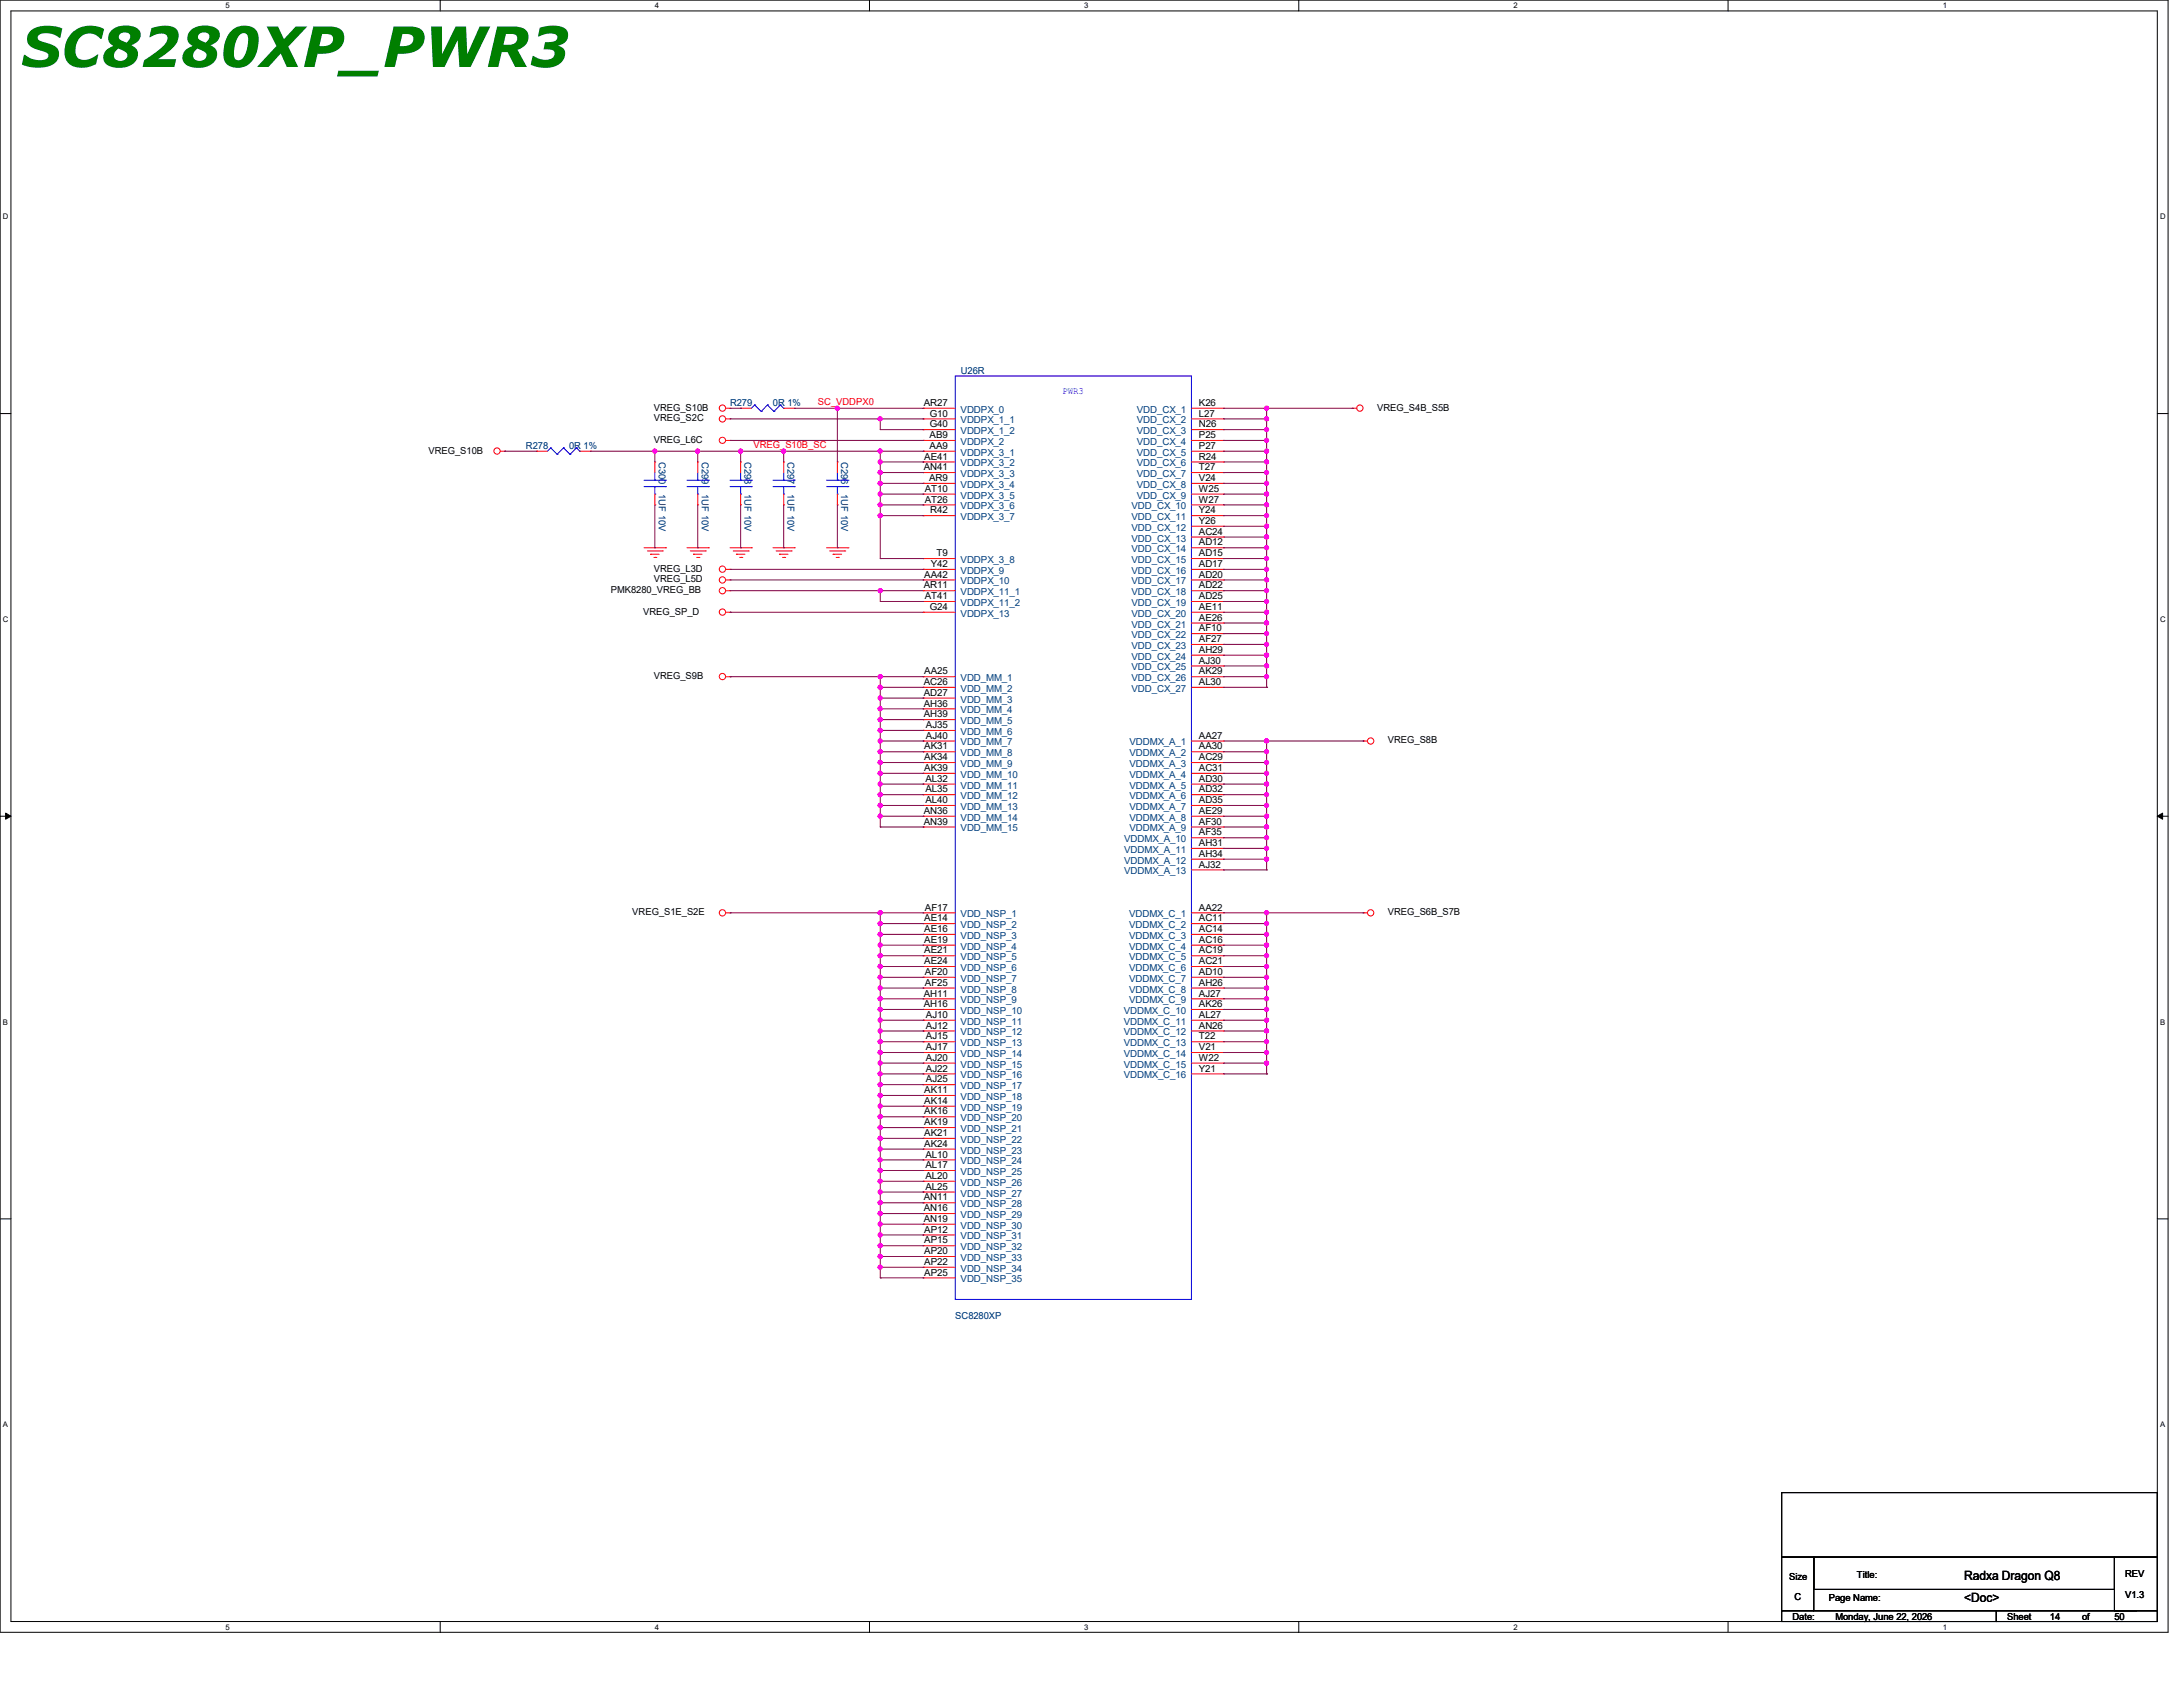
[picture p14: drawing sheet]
<svg xmlns="http://www.w3.org/2000/svg" width="558mm" height="431mm" viewBox="0 0 558 431" stroke-linecap="round" stroke-linejoin="round" font-family="sans-serif">
<defs><g id="words">
<text font-size="14.2" fill="#007f00" x="5.5" y="17.1">SC8280XP_PWR3</text>
<g font-size="3.3">
<text x="502.1" y="403.8">Radxa Dragon Q8</text>
<text x="502.1" y="409.3">&lt;Doc&gt;</text>
</g>
<g font-size="2.5" fill="#00007f">
<text x="245.6" y="95.5">U26R</text>
<text x="186.6" y="103.8">R279</text>
<text x="197.6" y="103.8">0R 1%</text>
<text x="134.5" y="114.8">R278</text>
<text x="145.5" y="114.8">0R 1%</text>
<text x="168.4" y="118" transform="rotate(90 168.4 118)">C300</text>
<text x="179.4" y="118" transform="rotate(90 179.4 118)">C299</text>
<text x="190.3" y="118" transform="rotate(90 190.3 118)">C298</text>
<text x="201.3" y="118" transform="rotate(90 201.3 118)">C297</text>
<text x="215" y="118" transform="rotate(90 215 118)">C296</text>
<text x="168.4" y="126.2" transform="rotate(90 168.4 126.2)">1UF 10V</text>
<text x="179.4" y="126.2" transform="rotate(90 179.4 126.2)">1UF 10V</text>
<text x="190.3" y="126.2" transform="rotate(90 190.3 126.2)">1UF 10V</text>
<text x="201.3" y="126.2" transform="rotate(90 201.3 126.2)">1UF 10V</text>
<text x="215" y="126.2" transform="rotate(90 215 126.2)">1UF 10V</text>
<text x="244.2" y="337">SC8280XP</text>
</g>
<text font-size="2.5" fill="#00f" x="271.6" y="100.8">PWR3</text>
<g font-size="2.5">
<text x="167.1" y="104.9">VREG_S10B</text>
<text x="167.1" y="107.7">VREG_S2C</text>
<text x="236.1" y="103.7">AR27</text>
<text x="237.7" y="106.4">G10</text>
<text x="306.5" y="103.7">K26</text>
<text x="306.5" y="106.4">L27</text>
<text x="352" y="104.9">VREG_S4B_S5B</text>
<text x="167.1" y="113.1">VREG_L6C</text>
<text x="237.6" y="111.9">AB9</text>
<text x="237.7" y="109.2">G40</text>
<text x="306.5" y="109.2">N26</text>
<text x="306.5" y="111.9">P25</text>
<text x="109.5" y="115.9">VREG_S10B</text>
<text x="236.3" y="117.4">AE41</text>
<text x="237.6" y="114.7">AA9</text>
<text x="306.5" y="114.7">P27</text>
<text x="306.5" y="117.4">R24</text>
<text x="236.1" y="120.1">AN41</text>
<text x="236.4" y="125.6">AT10</text>
<text x="237.5" y="122.9">AR9</text>
<text x="306.5" y="120.1">T27</text>
<text x="306.5" y="122.9">V24</text>
<text x="306.5" y="125.6">W25</text>
<text x="236.4" y="128.4">AT26</text>
<text x="237.8" y="131.1">R42</text>
<text x="306.5" y="128.4">W27</text>
<text x="306.5" y="131.1">Y24</text>
<text x="306.5" y="133.9">Y26</text>
<text x="306.5" y="136.6">AC24</text>
<text x="239.4" y="142.1">T9</text>
<text x="306.5" y="139.4">AD12</text>
<text x="306.5" y="142.1">AD15</text>
<text x="167.1" y="146">VREG_L3D</text>
<text x="167.1" y="148.8">VREG_L5D</text>
<text x="236.3" y="147.6">AA42</text>
<text x="238" y="144.9">Y42</text>
<text x="306.5" y="144.9">AD17</text>
<text x="306.5" y="147.6">AD20</text>
<text x="156.1" y="151.5">PMK8280_VREG_BB</text>
<text x="236.1" y="150.3">AR11</text>
<text x="236.4" y="153.1">AT41</text>
<text x="237.7" y="155.8">G24</text>
<text x="306.5" y="150.3">AD22</text>
<text x="306.5" y="153.1">AD25</text>
<text x="306.5" y="155.8">AE11</text>
<text x="164.4" y="157">VREG_SP_D</text>
<text x="306.5" y="158.6">AE26</text>
<text x="306.5" y="161.3">AF10</text>
<text x="306.5" y="164">AF27</text>
<text x="306.5" y="166.8">AH29</text>
<text x="167.1" y="173.5">VREG_S9B</text>
<text x="236.3" y="172.3">AA25</text>
<text x="306.5" y="169.5">AJ30</text>
<text x="306.5" y="172.3">AK29</text>
<text x="236.1" y="175">AC26</text>
<text x="236.1" y="177.8">AD27</text>
<text x="306.5" y="175">AL30</text>
<text x="236.1" y="180.5">AH36</text>
<text x="236.1" y="183.3">AH39</text>
<text x="236.3" y="191.5">AK31</text>
<text x="236.7" y="186">AJ35</text>
<text x="236.7" y="188.7">AJ40</text>
<text x="306.5" y="188.7">AA27</text>
<text x="306.5" y="191.5">AA30</text>
<text x="354.8" y="189.9">VREG_S8B</text>
<text x="236.3" y="194.2">AK34</text>
<text x="236.3" y="197">AK39</text>
<text x="306.5" y="194.2">AC29</text>
<text x="306.5" y="197">AC31</text>
<text x="236.6" y="199.7">AL32</text>
<text x="236.6" y="202.4">AL35</text>
<text x="306.5" y="199.7">AD30</text>
<text x="306.5" y="202.4">AD32</text>
<text x="236.1" y="207.9">AN36</text>
<text x="236.6" y="205.2">AL40</text>
<text x="306.5" y="205.2">AD35</text>
<text x="306.5" y="207.9">AE29</text>
<text x="236.1" y="210.7">AN39</text>
<text x="306.5" y="210.7">AF30</text>
<text x="306.5" y="213.4">AF35</text>
<text x="306.5" y="216.2">AH31</text>
<text x="306.5" y="218.9">AH34</text>
<text x="306.5" y="221.7">AJ32</text>
<text x="161.6" y="233.8">VREG_S1E_S2E</text>
<text x="236.4" y="232.6">AF17</text>
<text x="306.5" y="232.6">AA22</text>
<text x="354.8" y="233.8">VREG_S6B_S7B</text>
<text x="236.3" y="235.4">AE14</text>
<text x="236.3" y="238.1">AE16</text>
<text x="306.5" y="235.4">AC11</text>
<text x="306.5" y="238.1">AC14</text>
<text x="236.3" y="240.9">AE19</text>
<text x="236.3" y="243.6">AE21</text>
<text x="306.5" y="240.9">AC16</text>
<text x="306.5" y="243.6">AC19</text>
<text x="236.3" y="246.3">AE24</text>
<text x="236.4" y="249.1">AF20</text>
<text x="236.4" y="251.8">AF25</text>
<text x="306.5" y="246.3">AC21</text>
<text x="306.5" y="249.1">AD10</text>
<text x="306.5" y="251.8">AH26</text>
<text x="236.1" y="254.6">AH11</text>
<text x="236.1" y="257.3">AH16</text>
<text x="306.5" y="254.6">AJ27</text>
<text x="306.5" y="257.3">AK26</text>
<text x="236.7" y="260.1">AJ10</text>
<text x="236.7" y="262.8">AJ12</text>
<text x="306.5" y="260.1">AL27</text>
<text x="306.5" y="262.8">AN26</text>
<text x="236.7" y="265.6">AJ15</text>
<text x="236.7" y="268.3">AJ17</text>
<text x="306.5" y="265.6">T22</text>
<text x="306.5" y="268.3">V21</text>
<text x="236.7" y="271">AJ20</text>
<text x="236.7" y="273.8">AJ22</text>
<text x="306.5" y="271">W22</text>
<text x="306.5" y="273.8">Y21</text>
<text x="236.3" y="279.3">AK11</text>
<text x="236.7" y="276.5">AJ25</text>
<text x="236.3" y="282">AK14</text>
<text x="236.3" y="284.7">AK16</text>
<text x="236.3" y="287.5">AK19</text>
<text x="236.3" y="290.2">AK21</text>
<text x="236.3" y="293">AK24</text>
<text x="236.6" y="295.7">AL10</text>
<text x="236.6" y="298.4">AL17</text>
<text x="236.6" y="301.2">AL20</text>
<text x="236.6" y="304">AL25</text>
<text x="236.1" y="306.7">AN11</text>
<text x="236.1" y="309.5">AN16</text>
<text x="236.1" y="312.2">AN19</text>
<text x="236.3" y="314.9">AP12</text>
<text x="236.3" y="317.7">AP15</text>
<text x="236.3" y="320.4">AP20</text>
<text x="236.3" y="323.2">AP22</text>
<text x="236.3" y="325.9">AP25</text>
<text x="457.3" y="403.6">Size</text>
<text x="474.6" y="403.1">Title:</text>
<text x="543.2" y="402.8">REV</text>
<text x="458.2" y="413.8">Date:</text>
<text x="458.7" y="408.9">C</text>
<text x="467.5" y="409.1">Page Name:</text>
<text x="469.1" y="413.8">Monday, June 22, 2026</text>
<text x="513" y="413.8">Sheet</text>
<text x="524" y="413.8">14</text>
<text x="532.2" y="413.8">of</text>
<text x="540.5" y="413.8">50</text>
<text x="543.2" y="408.3">V1.3</text>
</g>
<g font-size="2.5" fill="#f00">
<text x="209.1" y="103.5">SC_VDDPX0</text>
<text x="192.6" y="114.5">VREG_S10B_SC</text>
</g>
<g font-size="2.5" fill="#003f7f">
<text x="245.5" y="105.5">VDDPX_0</text>
<text x="290.6" y="105.5">VDD_CX_1</text>
<text x="245.5" y="108.2">VDDPX_1_1</text>
<text x="245.5" y="110.9">VDDPX_1_2</text>
<text x="245.5" y="113.7">VDDPX_2</text>
<text x="290.6" y="108.2">VDD_CX_2</text>
<text x="290.6" y="110.9">VDD_CX_3</text>
<text x="290.6" y="113.7">VDD_CX_4</text>
<text x="245.5" y="116.4">VDDPX_3_1</text>
<text x="245.5" y="119.2">VDDPX_3_2</text>
<text x="290.6" y="116.4">VDD_CX_5</text>
<text x="290.6" y="119.2">VDD_CX_6</text>
<text x="245.5" y="121.9">VDDPX_3_3</text>
<text x="245.5" y="124.6">VDDPX_3_4</text>
<text x="290.6" y="121.9">VDD_CX_7</text>
<text x="290.6" y="124.6">VDD_CX_8</text>
<text x="245.5" y="127.4">VDDPX_3_5</text>
<text x="245.5" y="130.1">VDDPX_3_6</text>
<text x="289.2" y="130.1">VDD_CX_10</text>
<text x="290.6" y="127.4">VDD_CX_9</text>
<text x="245.5" y="132.9">VDDPX_3_7</text>
<text x="289.2" y="132.9">VDD_CX_11</text>
<text x="289.2" y="135.6">VDD_CX_12</text>
<text x="245.5" y="143.8">VDDPX_3_8</text>
<text x="289.2" y="138.3">VDD_CX_13</text>
<text x="289.2" y="141.1">VDD_CX_14</text>
<text x="289.2" y="143.8">VDD_CX_15</text>
<text x="245.5" y="146.6">VDDPX_9</text>
<text x="245.5" y="149.3">VDDPX_10</text>
<text x="289.2" y="146.6">VDD_CX_16</text>
<text x="289.2" y="149.3">VDD_CX_17</text>
<text x="245.5" y="152.1">VDDPX_11_1</text>
<text x="245.5" y="154.8">VDDPX_11_2</text>
<text x="289.2" y="152.1">VDD_CX_18</text>
<text x="289.2" y="154.8">VDD_CX_19</text>
<text x="245.5" y="157.6">VDDPX_13</text>
<text x="289.2" y="157.6">VDD_CX_20</text>
<text x="289.2" y="160.3">VDD_CX_21</text>
<text x="289.2" y="163">VDD_CX_22</text>
<text x="289.2" y="165.8">VDD_CX_23</text>
<text x="289.2" y="168.5">VDD_CX_24</text>
<text x="289.2" y="171.3">VDD_CX_25</text>
<text x="245.5" y="174">VDD_MM_1</text>
<text x="245.5" y="176.7">VDD_MM_2</text>
<text x="245.5" y="179.5">VDD_MM_3</text>
<text x="289.2" y="174">VDD_CX_26</text>
<text x="289.2" y="176.7">VDD_CX_27</text>
<text x="245.5" y="182.2">VDD_MM_4</text>
<text x="245.5" y="185">VDD_MM_5</text>
<text x="245.5" y="187.7">VDD_MM_6</text>
<text x="245.5" y="190.5">VDD_MM_7</text>
<text x="288.7" y="190.5">VDDMX_A_1</text>
<text x="245.5" y="193.2">VDD_MM_8</text>
<text x="245.5" y="196">VDD_MM_9</text>
<text x="288.7" y="193.2">VDDMX_A_2</text>
<text x="288.7" y="196">VDDMX_A_3</text>
<text x="245.5" y="198.7">VDD_MM_10</text>
<text x="245.5" y="201.5">VDD_MM_11</text>
<text x="288.7" y="198.7">VDDMX_A_4</text>
<text x="288.7" y="201.5">VDDMX_A_5</text>
<text x="245.5" y="204.2">VDD_MM_12</text>
<text x="245.5" y="206.9">VDD_MM_13</text>
<text x="245.5" y="209.7">VDD_MM_14</text>
<text x="288.7" y="204.2">VDDMX_A_6</text>
<text x="288.7" y="206.9">VDDMX_A_7</text>
<text x="288.7" y="209.7">VDDMX_A_8</text>
<text x="245.5" y="212.4">VDD_MM_15</text>
<text x="287.4" y="215.2">VDDMX_A_10</text>
<text x="288.7" y="212.4">VDDMX_A_9</text>
<text x="287.4" y="217.9">VDDMX_A_11</text>
<text x="287.4" y="220.6">VDDMX_A_12</text>
<text x="287.4" y="223.4">VDDMX_A_13</text>
<text x="245.5" y="234.4">VDD_NSP_1</text>
<text x="245.5" y="237.1">VDD_NSP_2</text>
<text x="245.5" y="239.9">VDD_NSP_3</text>
<text x="288.6" y="234.4">VDDMX_C_1</text>
<text x="288.6" y="237.1">VDDMX_C_2</text>
<text x="288.6" y="239.9">VDDMX_C_3</text>
<text x="245.5" y="242.6">VDD_NSP_4</text>
<text x="245.5" y="245.3">VDD_NSP_5</text>
<text x="288.6" y="242.6">VDDMX_C_4</text>
<text x="288.6" y="245.3">VDDMX_C_5</text>
<text x="245.5" y="248.1">VDD_NSP_6</text>
<text x="245.5" y="250.8">VDD_NSP_7</text>
<text x="288.6" y="248.1">VDDMX_C_6</text>
<text x="288.6" y="250.8">VDDMX_C_7</text>
<text x="245.5" y="253.6">VDD_NSP_8</text>
<text x="245.5" y="256.3">VDD_NSP_9</text>
<text x="288.6" y="253.6">VDDMX_C_8</text>
<text x="288.6" y="256.3">VDDMX_C_9</text>
<text x="245.5" y="259">VDD_NSP_10</text>
<text x="245.5" y="261.8">VDD_NSP_11</text>
<text x="287.2" y="259">VDDMX_C_10</text>
<text x="287.2" y="261.8">VDDMX_C_11</text>
<text x="245.5" y="264.5">VDD_NSP_12</text>
<text x="245.5" y="267.3">VDD_NSP_13</text>
<text x="287.2" y="264.5">VDDMX_C_12</text>
<text x="287.2" y="267.3">VDDMX_C_13</text>
<text x="245.5" y="270">VDD_NSP_14</text>
<text x="245.5" y="272.8">VDD_NSP_15</text>
<text x="245.5" y="275.5">VDD_NSP_16</text>
<text x="287.2" y="270">VDDMX_C_14</text>
<text x="287.2" y="272.8">VDDMX_C_15</text>
<text x="287.2" y="275.5">VDDMX_C_16</text>
<text x="245.5" y="278.3">VDD_NSP_17</text>
<text x="245.5" y="281">VDD_NSP_18</text>
<text x="245.5" y="283.8">VDD_NSP_19</text>
<text x="245.5" y="286.5">VDD_NSP_20</text>
<text x="245.5" y="289.2">VDD_NSP_21</text>
<text x="245.5" y="292">VDD_NSP_22</text>
<text x="245.5" y="294.7">VDD_NSP_23</text>
<text x="245.5" y="297.5">VDD_NSP_24</text>
<text x="245.5" y="300.2">VDD_NSP_25</text>
<text x="245.5" y="302.9">VDD_NSP_26</text>
<text x="245.5" y="305.7">VDD_NSP_27</text>
<text x="245.5" y="308.4">VDD_NSP_28</text>
<text x="245.5" y="311.2">VDD_NSP_29</text>
<text x="245.5" y="313.9">VDD_NSP_30</text>
<text x="245.5" y="316.7">VDD_NSP_31</text>
<text x="245.5" y="319.4">VDD_NSP_32</text>
<text x="245.5" y="322.2">VDD_NSP_33</text>
<text x="245.5" y="324.9">VDD_NSP_34</text>
<text x="245.5" y="327.6">VDD_NSP_35</text>
</g>
<g font-size="2">
<text x="57.7" y="2.1">5</text>
<text x="167.4" y="2.1">4</text>
<text x="277.1" y="2.1">3</text>
<text x="386.8" y="2.1">2</text>
<text x="496.6" y="2.1">1</text>
<text x=".8" y="56">D</text>
<text x="552.2" y="56">D</text>
<text x=".8" y="158.9">C</text>
<text x="552.2" y="158.9">C</text>
<text x=".8" y="261.7">B</text>
<text x="552.2" y="261.7">B</text>
<text x=".8" y="364.6">A</text>
<text x="552.2" y="364.6">A</text>
<text x="57.7" y="416.3">5</text>
<text x="167.4" y="416.3">4</text>
<text x="277.1" y="416.3">3</text>
<text x="386.8" y="416.3">2</text>
<text x="496.6" y="416.3">1</text>
</g>
</g></defs>
<g fill="none" stroke="#000" stroke-width=".26">
<path d="M0 0h554.2v417h-554.2zM2.8 2.8h548.6v411.5h-548.6zM112.5 0v2.8M222.3 0v2.8M332 0v2.8M441.7 0v2.8M0 105.7h2.8M551.4 105.7h2.8M0 208.5h2.8M1.4 207.7l1.4 .8-1.4 .8zM551.4 208.5l1.4-.8v1.6zM551.4 208.5h2.8"/>
<path d="M0 311.4h2.8M551.4 311.4h2.8M455.4 381.3h96v16.5h-96zM455.4 397.8h8.2v13.7h-8.2zM463.6 397.8h76.9v8.3h-76.9zM540.5 397.8h10.9v13.7h-10.9zM112.5 414.3v2.7M222.3 414.3v2.7M332 414.3v2.7M441.7 414.3v2.7M455.4 411.5h54.9v2.8h-54.9zM463.6 411.5h82.3"/>
<path d="M510.3 411.5h41.1v2.8h-41.1zM545.9 411.5h.1"/>
</g>
<path d="M1.4 207.7l1.4 .8-1.4 .8zM551.4 208.5l1.4-.8v1.6z" fill="#000"/>
<g fill="none" stroke="#f00" stroke-width=".26">
<path d="M127.9 115.3h1.1M129 115.3h.1M137.2 115.3h.1M137.2 115.3h2.8M148.2 115.3h2.7M150.9 115.3h.1M167.4 118h.1M167.4 118v2.7M178.4 118h.1M178.4 118v2.7M185.5 104.3h1.1M185.5 107h1.1"/>
<path d="M185.5 112.5h1.1M186.6 104.3h.1M186.6 107h.1M186.6 112.5h.1M189.3 104.3h.1M189.3 118h.1M189.3 104.3h2.8M189.3 118v2.7M200.3 118h.1M200.3 104.3h2.7M200.3 118v2.7M203 104.3h.1"/>
<path d="M214 118h.1M214 118v2.7M236 104.3h.1M236 107h.1M236 109.8h.1M236 112.5h.1M236 115.3h.1M236 118h.1M236 104.3h8.2M236 107h8.2M236 112.5h8.2M236 115.3h8.2"/>
<path d="M236 109.8h8.2M236 118h8.2M304.5 104.3h8.3M304.5 107h8.3M304.5 112.5h8.3M304.5 115.3h8.3M304.5 109.8h8.3M304.5 118h8.3M312.8 104.3h.1M312.8 107h.1M312.8 109.8h.1M312.8 112.5h.1"/>
<path d="M312.8 115.3h.1M312.8 118h.1M345.7 104.3h.1M345.7 104.3h1.1M164.6 140h5.5M167.4 129h.1M167.4 126.2v2.8M170.1 140h.1M175.6 140h5.5M178.4 129h.1M178.4 126.2v2.8M181.1 140h.1"/>
<path d="M186.6 140h5.5M189.3 129h.1M189.3 126.2v2.8M192.1 140h.1M197.6 140h5.4M200.3 129h.1M200.3 126.2v2.8M203 140h.1M211.3 140h5.4M214 129h.1M214 126.2v2.8M216.7 140h.1"/>
<path d="M236 120.7h.1M236 123.5h.1M236 126.2h.1M236 129h.1M236 131.7h.1M236 120.7h8.2M236 123.5h8.2M236 126.2h8.2M236 129h8.2M236 131.7h8.2M304.5 140h8.3M304.5 120.7h8.3"/>
<path d="M304.5 123.5h8.3M304.5 126.2h8.3M304.5 129h8.3M304.5 131.7h8.3M304.5 134.4h8.3M304.5 137.2h8.3M312.8 120.7h.1M312.8 123.5h.1M312.8 126.2h.1M312.8 129h.1M312.8 131.7h.1M312.8 134.4h.1"/>
<path d="M312.8 137.2h.1M312.8 140h.1M165.5 140.8h3.8M166.3 141.6h.1M166.3 141.6h2.2M167.1 142.4h.5M167.6 142.4h.1M169.3 140.8h.1M176.4 140.8h3.9M177.2 141.6h.1M177.2 141.6h2.3M178.1 142.4h.5"/>
<path d="M178.6 142.4h.1M180.3 140.8h.1M185.5 145.5h1.1M185.5 148.2h1.1M185.5 150.9h1.1M185.5 156.4h1.1M186.6 145.5h.1M186.6 148.2h.1M186.6 150.9h.1M186.6 156.4h.1M187.4 140.8h3.9M188.2 141.6h.1"/>
<path d="M188.2 141.6h2.2M189.1 142.4h.5M189.6 142.4h.1M191.3 140.8h.1M198.4 140.8h3.8M199.2 141.6h.1M199.2 141.6h2.2M200 142.4h.6M200.6 142.4h.1M202.2 140.8h.1M212.1 140.8h3.8M212.9 141.6h.1"/>
<path d="M212.9 141.6h2.2M213.7 142.4h.6M214.3 142.4h.1M215.9 140.8h.1M236 142.7h.1M236 145.5h.1M236 148.2h.1M236 150.9h.1M236 153.7h.1M236 156.4h.1M236 145.5h8.2M236 148.2h8.2"/>
<path d="M236 150.9h8.2M236 156.4h8.2M236 142.7h8.2M236 153.7h8.2M304.5 145.5h8.3M304.5 148.2h8.3M304.5 150.9h8.3M304.5 156.4h8.3M304.5 142.7h8.3M304.5 153.7h8.3M304.5 159.2h8.3M312.8 142.7h.1"/>
<path d="M312.8 145.5h.1M312.8 148.2h.1M312.8 150.9h.1M312.8 153.7h.1M312.8 156.4h.1M312.8 159.2h.1M185.5 172.9h1.1M186.6 172.9h.1M236 172.9h.1M236 175.6h.1M236 178.3h.1M236 172.9h8.2"/>
<path d="M236 175.6h8.2M236 178.3h8.2M304.5 172.9h8.3M304.5 175.6h8.3M304.5 161.9h8.3M304.5 164.6h8.3M304.5 167.4h8.3M304.5 170.1h8.3M312.8 161.9h.1M312.8 164.6h.1M312.8 167.4h.1M312.8 170.1h.1"/>
<path d="M312.8 172.9h.1M312.8 175.6h.1M236 181.1h.1M236 183.9h.1M236 186.6h.1M236 189.3h.1M236 192.1h.1M236 194.8h.1M236 197.6h.1M236 189.3h8.2M236 181.1h8.2M236 183.9h8.2"/>
<path d="M236 186.6h8.2M236 192.1h8.2M236 194.8h8.2M236 197.6h8.2M304.5 189.3h8.3M304.5 192.1h8.3M304.5 194.8h8.3M304.5 197.6h8.3M312.8 189.3h.1M312.8 192.1h.1M312.8 194.8h.1M312.8 197.6h.1"/>
<path d="M348.4 189.3h.1M348.4 189.3h1.1M236 200.3h.1M236 203h.1M236 205.8h.1M236 208.5h.1M236 211.3h.1M236 200.3h8.2M236 203h8.2M236 205.8h8.2M236 208.5h8.2M236 211.3h8.2"/>
<path d="M304.5 200.3h8.3M304.5 203h8.3M304.5 205.8h8.3M304.5 208.5h8.3M304.5 211.3h8.3M304.5 214h8.3M304.5 216.7h8.3M304.5 219.5h8.3M312.8 200.3h.1M312.8 203h.1M312.8 205.8h.1M312.8 208.5h.1"/>
<path d="M312.8 211.3h.1M312.8 214h.1M312.8 216.7h.1M312.8 219.5h.1M185.5 233.2h1.1M186.6 233.2h.1M236 233.2h.1M236 236h.1M236 238.7h.1M236 233.2h8.2M236 236h8.2M236 238.7h8.2"/>
<path d="M304.5 233.2h8.3M304.5 236h8.3M304.5 238.7h8.3M304.5 222.2h8.3M312.8 222.2h.1M312.8 233.2h.1M312.8 236h.1M312.8 238.7h.1M348.4 233.2h.1M348.4 233.2h1.1M236 241.5h.1M236 244.2h.1"/>
<path d="M236 246.9h.1M236 249.7h.1M236 252.4h.1M236 255.2h.1M236 257.9h.1M236 241.5h8.2M236 244.2h8.2M236 246.9h8.2M236 249.7h8.2M236 252.4h8.2M236 255.2h8.2M236 257.9h8.2"/>
<path d="M304.5 241.5h8.3M304.5 244.2h8.3M304.5 246.9h8.3M304.5 249.7h8.3M304.5 252.4h8.3M304.5 255.2h8.3M304.5 257.9h8.3M312.8 241.5h.1M312.8 244.2h.1M312.8 246.9h.1M312.8 249.7h.1M312.8 252.4h.1"/>
<path d="M312.8 255.2h.1M312.8 257.9h.1M236 260.6h.1M236 263.4h.1M236 266.1h.1M236 268.9h.1M236 271.6h.1M236 274.4h.1M236 277.1h.1M236 279.9h.1M236 260.6h8.2M236 263.4h8.2"/>
<path d="M236 266.1h8.2M236 268.9h8.2M236 271.6h8.2M236 274.4h8.2M236 277.1h8.2M236 279.9h8.2M304.5 260.6h8.3M304.5 263.4h8.3M304.5 266.1h8.3M304.5 268.9h8.3M304.5 271.6h8.3M304.5 274.4h8.3"/>
<path d="M312.8 260.6h.1M312.8 263.4h.1M312.8 266.1h.1M312.8 268.9h.1M312.8 271.6h.1M312.8 274.4h.1M236 282.6h.1M236 285.3h.1M236 288.1h.1M236 290.8h.1M236 293.6h.1M236 296.3h.1"/>
<path d="M236 299h.1M236 282.6h8.2M236 285.3h8.2M236 288.1h8.2M236 290.8h8.2M236 293.6h8.2M236 296.3h8.2M236 299h8.2M236 301.8h.1M236 304.5h.1M236 307.3h.1M236 310h.1"/>
<path d="M236 312.8h.1M236 315.5h.1M236 318.3h.1M236 301.8h8.2M236 304.5h8.2M236 307.3h8.2M236 310h8.2M236 312.8h8.2M236 315.5h8.2M236 318.3h8.2M236 321h.1M236 323.8h.1"/>
<path d="M236 326.5h.1M236 321h8.2M236 323.8h8.2M236 326.5h8.2"/>
<circle cx="127" cy="115.2" r=".8"/>
<circle cx="184.7" cy="104.3" r=".8"/>
<circle cx="184.7" cy="107" r=".8"/>
<circle cx="184.7" cy="112.5" r=".8"/>
<circle cx="347.6" cy="104.3" r=".8"/>
<circle cx="184.7" cy="150.9" r=".8"/>
<circle cx="184.7" cy="145.4" r=".8"/>
<circle cx="184.7" cy="148.2" r=".8"/>
<circle cx="184.7" cy="156.4" r=".8"/>
<circle cx="184.7" cy="172.8" r=".8"/>
<circle cx="350.4" cy="189.3" r=".8"/>
<circle cx="184.7" cy="233.2" r=".8"/>
<circle cx="350.4" cy="233.2" r=".8"/>
</g>
<g fill="none" stroke="#00f" stroke-width=".26">
<path d="M244.2 96.1h60.3v235.9h-60.3zM140.8 114.4h.1M140.8 114.4l-.8 .9M140.8 114.4l1.6 1.7M142.4 116.1h.1M144.1 114.4h.1M144.1 114.4l-1.7 1.7M144.1 114.4l1.6 1.7M145.7 116.1h.1M147.4 114.4h.1M147.4 114.4l-1.7 1.7M147.4 114.4l.8 .9"/>
<path d="M148.2 115.3h.1M192.9 103.5h.1M192.9 103.5l-.8 .8M192.9 103.5l1.7 1.6M194.6 105.1h.1M196.2 103.5h.1M196.2 103.5l-1.6 1.6M196.2 103.5l1.6 1.6M197.8 105.1h.1M199.5 103.5h.1M199.5 103.5l-1.7 1.6M199.5 103.5l.8 .8"/>
<path d="M200.3 104.3h.1M164.6 124.3h5.5M164.6 122.7h5.5M167.4 126.2h.1M167.4 122.7h.1M167.4 120.7v2M167.4 124.3v1.9M170.1 124.3h.1M170.1 122.7h.1M175.6 124.3h5.5M175.6 122.7h5.5M178.4 126.2h.1"/>
<path d="M178.4 122.7h.1M178.4 120.7v2M178.4 124.3v1.9M181.1 124.3h.1M181.1 122.7h.1M186.6 124.3h5.5M186.6 122.7h5.5M189.3 126.2h.1M189.3 122.7h.1M189.3 120.7v2M189.3 124.3v1.9M192.1 124.3h.1"/>
<path d="M192.1 122.7h.1M197.6 124.3h5.4M197.6 122.7h5.4M200.3 126.2h.1M200.3 122.7h.1M200.3 120.7v2M200.3 124.3v1.9M203 124.3h.1M203 122.7h.1M211.3 124.3h5.4M211.3 122.7h5.4M214 126.2h.1"/>
<path d="M214 122.7h.1M214 120.7v2M214 124.3v1.9M216.7 124.3h.1M216.7 122.7h.1"/>
</g>
<path d="M312.8 104.3h11M323.8 104.3h.1M312.8 175.6h11M312.8 172.9h11M323.8 175.6h.1M323.8 172.9h.1" fill="none" stroke="#7f003f" stroke-width=".26"/>
<circle cx="323.7" cy="172.9" r=".53" fill="#f0f"/>
<circle cx="323.7" cy="172.9" r=".53" fill="none" stroke="#f0f" stroke-width=".26"/>
<path d="M312.8 170.1h11M323.8 170.1h.1" fill="none" stroke="#7f003f" stroke-width=".26"/>
<circle cx="323.7" cy="170.1" r=".53" fill="#f0f"/>
<circle cx="323.7" cy="170.1" r=".53" fill="none" stroke="#f0f" stroke-width=".26"/>
<path d="M312.8 167.4h11M323.8 167.4h.1" fill="none" stroke="#7f003f" stroke-width=".26"/>
<circle cx="323.7" cy="167.4" r=".53" fill="#f0f"/>
<circle cx="323.7" cy="167.4" r=".53" fill="none" stroke="#f0f" stroke-width=".26"/>
<path d="M312.8 164.6h11M323.8 164.6h.1" fill="none" stroke="#7f003f" stroke-width=".26"/>
<circle cx="323.7" cy="164.6" r=".53" fill="#f0f"/>
<circle cx="323.7" cy="164.6" r=".53" fill="none" stroke="#f0f" stroke-width=".26"/>
<path d="M312.8 161.9h11M323.8 161.9h.1" fill="none" stroke="#7f003f" stroke-width=".26"/>
<circle cx="323.7" cy="161.9" r=".53" fill="#f0f"/>
<circle cx="323.7" cy="161.9" r=".53" fill="none" stroke="#f0f" stroke-width=".26"/>
<path d="M312.8 159.2h11M312.8 156.4h11M312.8 153.7h11M323.8 159.2h.1M323.8 156.4h.1M323.8 153.7h.1" fill="none" stroke="#7f003f" stroke-width=".26"/>
<circle cx="323.7" cy="153.6" r=".53" fill="#f0f"/>
<circle cx="323.7" cy="153.6" r=".53" fill="none" stroke="#f0f" stroke-width=".26"/>
<path d="M312.8 150.9h11M323.8 150.9h.1" fill="none" stroke="#7f003f" stroke-width=".26"/>
<circle cx="323.7" cy="150.9" r=".53" fill="#f0f"/>
<circle cx="323.7" cy="150.9" r=".53" fill="none" stroke="#f0f" stroke-width=".26"/>
<path d="M312.8 148.2h11M323.8 148.2h.1" fill="none" stroke="#7f003f" stroke-width=".26"/>
<circle cx="323.7" cy="148.1" r=".53" fill="#f0f"/>
<circle cx="323.7" cy="148.1" r=".53" fill="none" stroke="#f0f" stroke-width=".26"/>
<path d="M312.8 145.5h11M323.8 145.5h.1" fill="none" stroke="#7f003f" stroke-width=".26"/>
<circle cx="323.7" cy="145.4" r=".53" fill="#f0f"/>
<circle cx="323.7" cy="145.4" r=".53" fill="none" stroke="#f0f" stroke-width=".26"/>
<path d="M312.8 142.7h11M323.8 142.7h.1" fill="none" stroke="#7f003f" stroke-width=".26"/>
<circle cx="323.7" cy="142.7" r=".53" fill="#f0f"/>
<circle cx="323.7" cy="142.7" r=".53" fill="none" stroke="#f0f" stroke-width=".26"/>
<path d="M312.8 140h11M323.8 140h.1" fill="none" stroke="#7f003f" stroke-width=".26"/>
<circle cx="323.7" cy="139.9" r=".53" fill="#f0f"/>
<circle cx="323.7" cy="139.9" r=".53" fill="none" stroke="#f0f" stroke-width=".26"/>
<path d="M312.8 137.2h11M323.8 137.2h.1" fill="none" stroke="#7f003f" stroke-width=".26"/>
<circle cx="323.7" cy="137.2" r=".53" fill="#f0f"/>
<circle cx="323.7" cy="137.2" r=".53" fill="none" stroke="#f0f" stroke-width=".26"/>
<path d="M312.8 134.4h11M312.8 131.7h11M312.8 129h11M323.8 134.4h.1M323.8 131.7h.1M323.8 129h.1" fill="none" stroke="#7f003f" stroke-width=".26"/>
<circle cx="323.7" cy="129" r=".53" fill="#f0f"/>
<circle cx="323.7" cy="129" r=".53" fill="none" stroke="#f0f" stroke-width=".26"/>
<path d="M312.8 126.2h11M323.8 126.2h.1" fill="none" stroke="#7f003f" stroke-width=".26"/>
<circle cx="323.7" cy="126.2" r=".53" fill="#f0f"/>
<circle cx="323.7" cy="126.2" r=".53" fill="none" stroke="#f0f" stroke-width=".26"/>
<path d="M312.8 123.5h11M323.8 123.5h.1" fill="none" stroke="#7f003f" stroke-width=".26"/>
<circle cx="323.7" cy="123.5" r=".53" fill="#f0f"/>
<circle cx="323.7" cy="123.5" r=".53" fill="none" stroke="#f0f" stroke-width=".26"/>
<path d="M312.8 120.7h11M323.8 120.7h.1" fill="none" stroke="#7f003f" stroke-width=".26"/>
<circle cx="323.7" cy="120.7" r=".53" fill="#f0f"/>
<circle cx="323.7" cy="120.7" r=".53" fill="none" stroke="#f0f" stroke-width=".26"/>
<path d="M312.8 118h11M323.8 118h.1" fill="none" stroke="#7f003f" stroke-width=".26"/>
<circle cx="323.7" cy="118" r=".53" fill="#f0f"/>
<circle cx="323.7" cy="118" r=".53" fill="none" stroke="#f0f" stroke-width=".26"/>
<path d="M312.8 115.3h11M323.8 115.3h.1" fill="none" stroke="#7f003f" stroke-width=".26"/>
<circle cx="323.7" cy="115.3" r=".53" fill="#f0f"/>
<circle cx="323.7" cy="115.3" r=".53" fill="none" stroke="#f0f" stroke-width=".26"/>
<path d="M312.8 112.5h11M323.8 112.5h.1" fill="none" stroke="#7f003f" stroke-width=".26"/>
<circle cx="323.7" cy="112.5" r=".53" fill="#f0f"/>
<circle cx="323.7" cy="112.5" r=".53" fill="none" stroke="#f0f" stroke-width=".26"/>
<path d="M312.8 109.8h11M323.8 109.8h.1" fill="none" stroke="#7f003f" stroke-width=".26"/>
<circle cx="323.7" cy="109.7" r=".53" fill="#f0f"/>
<circle cx="323.7" cy="109.7" r=".53" fill="none" stroke="#f0f" stroke-width=".26"/>
<path d="M312.8 107h11M323.8 107h.1M225 326.5h11M225 323.8h11M236 326.5h.1M236 323.8h.1" fill="none" stroke="#7f003f" stroke-width=".26"/>
<circle cx="225" cy="323.7" r=".53" fill="#f0f"/>
<circle cx="225" cy="323.7" r=".53" fill="none" stroke="#f0f" stroke-width=".26"/>
<path d="M225 318.3h11M236 318.3h.1M225 321h11M236 321h.1" fill="none" stroke="#7f003f" stroke-width=".26"/>
<circle cx="225" cy="318.2" r=".53" fill="#f0f"/>
<circle cx="225" cy="318.2" r=".53" fill="none" stroke="#f0f" stroke-width=".26"/>
<g fill="none" stroke="#7f003f" stroke-width=".26">
<path d="M225 299h11M236 299h.1M225 315.5h11M225 312.8h11M225 310h11M225 307.3h11M225 304.5h11M225 301.8h11M236 315.5h.1M236 312.8h.1M236 310h.1M236 307.3h.1"/>
<path d="M236 304.5h.1M236 301.8h.1"/>
</g>
<circle cx="225" cy="299" r=".53" fill="#f0f"/>
<circle cx="225" cy="299" r=".53" fill="none" stroke="#f0f" stroke-width=".26"/>
<path d="M225 296.3h11M236 296.3h.1" fill="none" stroke="#7f003f" stroke-width=".26"/>
<circle cx="225" cy="296.3" r=".53" fill="#f0f"/>
<circle cx="225" cy="296.3" r=".53" fill="none" stroke="#f0f" stroke-width=".26"/>
<path d="M225 293.6h11M236 293.6h.1" fill="none" stroke="#7f003f" stroke-width=".26"/>
<circle cx="225" cy="293.6" r=".53" fill="#f0f"/>
<circle cx="225" cy="293.6" r=".53" fill="none" stroke="#f0f" stroke-width=".26"/>
<g fill="none" stroke="#7f003f" stroke-width=".26">
<path d="M225 211.3h11M225 208.5h11M225 205.8h11M236 211.3h.1M236 208.5h.1M236 205.8h.1M225 238.7h11M225 236h11M225 233.2h11M236 238.7h.1M236 236h.1M236 233.2h.1"/>
<path d="M225 257.9h11M225 255.2h11M225 252.4h11M225 249.7h11M225 246.9h11M225 244.2h11M225 241.5h11M236 257.9h.1M236 255.2h.1M236 252.4h.1M236 249.7h.1M236 246.9h.1"/>
<path d="M236 244.2h.1M236 241.5h.1M225 279.9h11M225 277.1h11M225 274.4h11M225 271.6h11M225 268.9h11M225 266.1h11M225 263.4h11M225 260.6h11M236 279.9h.1M236 277.1h.1"/>
<path d="M236 274.4h.1M236 271.6h.1M236 268.9h.1M236 266.1h.1M236 263.4h.1M236 260.6h.1M225 290.8h11M225 288.1h11M225 285.3h11M225 282.6h11M236 290.8h.1M236 288.1h.1"/>
<path d="M236 285.3h.1M236 282.6h.1"/>
</g>
<circle cx="225" cy="205.8" r=".53" fill="#f0f"/>
<circle cx="225" cy="205.8" r=".53" fill="none" stroke="#f0f" stroke-width=".26"/>
<path d="M225 203h11M236 203h.1" fill="none" stroke="#7f003f" stroke-width=".26"/>
<circle cx="225" cy="203" r=".53" fill="#f0f"/>
<circle cx="225" cy="203" r=".53" fill="none" stroke="#f0f" stroke-width=".26"/>
<path d="M225 197.6h11M225 194.8h11M225 192.1h11M225 189.3h11M236 197.6h.1M236 194.8h.1M236 192.1h.1M236 189.3h.1M225 200.3h11M236 200.3h.1" fill="none" stroke="#7f003f" stroke-width=".26"/>
<circle cx="225" cy="189.3" r=".53" fill="#f0f"/>
<circle cx="225" cy="189.3" r=".53" fill="none" stroke="#f0f" stroke-width=".26"/>
<path d="M225 178.3h11M236 178.3h.1M225 186.6h11M225 183.9h11M225 181.1h11M236 186.6h.1M236 183.9h.1M236 181.1h.1" fill="none" stroke="#7f003f" stroke-width=".26"/>
<circle cx="225" cy="178.3" r=".53" fill="#f0f"/>
<circle cx="225" cy="178.3" r=".53" fill="none" stroke="#f0f" stroke-width=".26"/>
<path d="M186.6 156.4h.1M186.6 156.4h49.4M186.6 150.9h38.4M225 150.9h.1M225 153.7h11M236 153.7h.1M225 175.6h11M225 172.9h11M236 175.6h.1M236 172.9h.1" fill="none" stroke="#7f003f" stroke-width=".26"/>
<circle cx="225" cy="150.9" r=".53" fill="#f0f"/>
<circle cx="225" cy="150.9" r=".53" fill="none" stroke="#f0f" stroke-width=".26"/>
<g fill="none" stroke="#7f003f" stroke-width=".26">
<path d="M225 131.7h11M225 129h11M225 126.2h11M225 123.5h11M236 131.7h.1M236 129h.1M236 126.2h.1M236 123.5h.1M186.6 148.2h49.4M186.6 145.5h49.4M225 142.7h11M236 148.2h.1"/>
<path d="M236 145.5h.1M236 142.7h.1"/>
</g>
<circle cx="225" cy="123.5" r=".53" fill="#f0f"/>
<circle cx="225" cy="123.5" r=".53" fill="none" stroke="#f0f" stroke-width=".26"/>
<path d="M225 120.7h11M236 120.7h.1" fill="none" stroke="#7f003f" stroke-width=".26"/>
<circle cx="225" cy="120.7" r=".53" fill="#f0f"/>
<circle cx="225" cy="120.7" r=".53" fill="none" stroke="#f0f" stroke-width=".26"/>
<path d="M225 118h11M236 118h.1" fill="none" stroke="#7f003f" stroke-width=".26"/>
<circle cx="225" cy="118" r=".53" fill="#f0f"/>
<circle cx="225" cy="118" r=".53" fill="none" stroke="#f0f" stroke-width=".26"/>
<path d="M186.6 112.5h49.4M186.6 107h38.4M225 107h.1M225 115.3h11M225 109.8h11M236 115.3h.1M236 112.5h.1M236 109.8h.1" fill="none" stroke="#7f003f" stroke-width=".26"/>
<circle cx="225" cy="107" r=".53" fill="#f0f"/>
<circle cx="225" cy="107" r=".53" fill="none" stroke="#f0f" stroke-width=".26"/>
<path d="M186.6 104.3h2.7M189.3 104.3h.1M312.8 255.2h11M323.8 255.2h.1" fill="none" stroke="#7f003f" stroke-width=".26"/>
<circle cx="323.7" cy="255.2" r=".53" fill="#f0f"/>
<circle cx="323.7" cy="255.2" r=".53" fill="none" stroke="#f0f" stroke-width=".26"/>
<path d="M312.8 252.4h11M323.8 252.4h.1" fill="none" stroke="#7f003f" stroke-width=".26"/>
<circle cx="323.7" cy="252.4" r=".53" fill="#f0f"/>
<circle cx="323.7" cy="252.4" r=".53" fill="none" stroke="#f0f" stroke-width=".26"/>
<path d="M312.8 249.7h11M323.8 249.7h.1" fill="none" stroke="#7f003f" stroke-width=".26"/>
<circle cx="323.7" cy="249.7" r=".53" fill="#f0f"/>
<circle cx="323.7" cy="249.7" r=".53" fill="none" stroke="#f0f" stroke-width=".26"/>
<path d="M312.8 246.9h11M323.8 246.9h.1" fill="none" stroke="#7f003f" stroke-width=".26"/>
<circle cx="323.7" cy="246.9" r=".53" fill="#f0f"/>
<circle cx="323.7" cy="246.9" r=".53" fill="none" stroke="#f0f" stroke-width=".26"/>
<path d="M312.8 244.2h11M323.8 244.2h.1" fill="none" stroke="#7f003f" stroke-width=".26"/>
<circle cx="323.7" cy="244.2" r=".53" fill="#f0f"/>
<circle cx="323.7" cy="244.2" r=".53" fill="none" stroke="#f0f" stroke-width=".26"/>
<path d="M312.8 241.5h11M323.8 241.5h.1" fill="none" stroke="#7f003f" stroke-width=".26"/>
<circle cx="323.7" cy="241.4" r=".53" fill="#f0f"/>
<circle cx="323.7" cy="241.4" r=".53" fill="none" stroke="#f0f" stroke-width=".26"/>
<path d="M312.8 238.7h11M323.8 238.7h.1" fill="none" stroke="#7f003f" stroke-width=".26"/>
<circle cx="323.7" cy="238.7" r=".53" fill="#f0f"/>
<circle cx="323.7" cy="238.7" r=".53" fill="none" stroke="#f0f" stroke-width=".26"/>
<path d="M312.8 236h11M323.8 236h.1" fill="none" stroke="#7f003f" stroke-width=".26"/>
<circle cx="323.7" cy="235.9" r=".53" fill="#f0f"/>
<circle cx="323.7" cy="235.9" r=".53" fill="none" stroke="#f0f" stroke-width=".26"/>
<path d="M312.8 233.2h11M323.8 233.2h.1" fill="none" stroke="#7f003f" stroke-width=".26"/>
<circle cx="323.7" cy="233.2" r=".53" fill="#f0f"/>
<circle cx="323.7" cy="233.2" r=".53" fill="none" stroke="#f0f" stroke-width=".26"/>
<path d="M312.8 219.5h11M323.8 219.5h.1M312.8 222.2h11M323.8 222.2h.1" fill="none" stroke="#7f003f" stroke-width=".26"/>
<circle cx="323.7" cy="219.5" r=".53" fill="#f0f"/>
<circle cx="323.7" cy="219.5" r=".53" fill="none" stroke="#f0f" stroke-width=".26"/>
<path d="M312.8 216.7h11M323.8 216.7h.1" fill="none" stroke="#7f003f" stroke-width=".26"/>
<circle cx="323.7" cy="216.7" r=".53" fill="#f0f"/>
<circle cx="323.7" cy="216.7" r=".53" fill="none" stroke="#f0f" stroke-width=".26"/>
<path d="M312.8 214h11M323.8 214h.1" fill="none" stroke="#7f003f" stroke-width=".26"/>
<circle cx="323.7" cy="214" r=".53" fill="#f0f"/>
<circle cx="323.7" cy="214" r=".53" fill="none" stroke="#f0f" stroke-width=".26"/>
<path d="M312.8 211.3h11M312.8 208.5h11M312.8 205.8h11M323.8 211.3h.1M323.8 208.5h.1M323.8 205.8h.1" fill="none" stroke="#7f003f" stroke-width=".26"/>
<circle cx="323.7" cy="205.8" r=".53" fill="#f0f"/>
<circle cx="323.7" cy="205.8" r=".53" fill="none" stroke="#f0f" stroke-width=".26"/>
<path d="M312.8 203h11M323.8 203h.1" fill="none" stroke="#7f003f" stroke-width=".26"/>
<circle cx="323.7" cy="203" r=".53" fill="#f0f"/>
<circle cx="323.7" cy="203" r=".53" fill="none" stroke="#f0f" stroke-width=".26"/>
<path d="M312.8 200.3h11M323.8 200.3h.1" fill="none" stroke="#7f003f" stroke-width=".26"/>
<circle cx="323.7" cy="200.3" r=".53" fill="#f0f"/>
<circle cx="323.7" cy="200.3" r=".53" fill="none" stroke="#f0f" stroke-width=".26"/>
<path d="M312.8 197.6h11M323.8 197.6h.1" fill="none" stroke="#7f003f" stroke-width=".26"/>
<circle cx="323.7" cy="197.5" r=".53" fill="#f0f"/>
<circle cx="323.7" cy="197.5" r=".53" fill="none" stroke="#f0f" stroke-width=".26"/>
<path d="M312.8 194.8h11M323.8 194.8h.1" fill="none" stroke="#7f003f" stroke-width=".26"/>
<circle cx="323.7" cy="194.8" r=".53" fill="#f0f"/>
<circle cx="323.7" cy="194.8" r=".53" fill="none" stroke="#f0f" stroke-width=".26"/>
<path d="M312.8 192.1h11M323.8 192.1h.1" fill="none" stroke="#7f003f" stroke-width=".26"/>
<circle cx="323.7" cy="192" r=".53" fill="#f0f"/>
<circle cx="323.7" cy="192" r=".53" fill="none" stroke="#f0f" stroke-width=".26"/>
<path d="M312.8 189.3h11M323.8 189.3h.1" fill="none" stroke="#7f003f" stroke-width=".26"/>
<circle cx="323.7" cy="189.3" r=".53" fill="#f0f"/>
<circle cx="323.7" cy="189.3" r=".53" fill="none" stroke="#f0f" stroke-width=".26"/>
<path d="M312.8 274.4h11M312.8 271.6h11M323.8 274.4h.1M323.8 271.6h.1" fill="none" stroke="#7f003f" stroke-width=".26"/>
<circle cx="323.7" cy="271.6" r=".53" fill="#f0f"/>
<circle cx="323.7" cy="271.6" r=".53" fill="none" stroke="#f0f" stroke-width=".26"/>
<path d="M312.8 268.9h11M323.8 268.9h.1" fill="none" stroke="#7f003f" stroke-width=".26"/>
<circle cx="323.7" cy="268.9" r=".53" fill="#f0f"/>
<circle cx="323.7" cy="268.9" r=".53" fill="none" stroke="#f0f" stroke-width=".26"/>
<path d="M312.8 266.1h11M323.8 266.1h.1" fill="none" stroke="#7f003f" stroke-width=".26"/>
<circle cx="323.7" cy="266.1" r=".53" fill="#f0f"/>
<circle cx="323.7" cy="266.1" r=".53" fill="none" stroke="#f0f" stroke-width=".26"/>
<path d="M312.8 257.9h11M323.8 257.9h.1M312.8 263.4h11M312.8 260.6h11M323.8 263.4h.1M323.8 260.6h.1" fill="none" stroke="#7f003f" stroke-width=".26"/>
<circle cx="323.7" cy="257.9" r=".53" fill="#f0f"/>
<circle cx="323.7" cy="257.9" r=".53" fill="none" stroke="#f0f" stroke-width=".26"/>
<path d="M323.8 107h.1M323.8 104.3v2.7" fill="none" stroke="#7f003f" stroke-width=".26"/>
<circle cx="323.7" cy="104.3" r=".53" fill="#f0f"/>
<circle cx="323.7" cy="104.3" r=".53" fill="none" stroke="#f0f" stroke-width=".26"/>
<circle cx="323.7" cy="107" r=".53" fill="#f0f"/>
<circle cx="323.7" cy="107" r=".53" fill="none" stroke="#f0f" stroke-width=".26"/>
<g fill="none" stroke="#7f003f" stroke-width=".26">
<path d="M323.8 109.8h.1M323.8 112.5h.1M323.8 115.3h.1M323.8 118h.1M323.8 104.3h21.9M323.8 107v27.4M345.7 104.3h.1M323.8 120.7h.1M323.8 123.5h.1M323.8 126.2h.1M323.8 129h.1M323.8 131.7h.1"/>
<path d="M323.8 134.4h.1"/>
</g>
<circle cx="323.7" cy="131.7" r=".53" fill="#f0f"/>
<circle cx="323.7" cy="131.7" r=".53" fill="none" stroke="#f0f" stroke-width=".26"/>
<circle cx="323.7" cy="134.4" r=".53" fill="#f0f"/>
<circle cx="323.7" cy="134.4" r=".53" fill="none" stroke="#f0f" stroke-width=".26"/>
<path d="M323.8 137.2h.1M323.8 140h.1M323.8 134.4v24.8M323.8 142.7h.1M323.8 145.5h.1M323.8 148.2h.1M323.8 150.9h.1M323.8 153.7h.1M323.8 156.4h.1M323.8 159.2h.1" fill="none" stroke="#7f003f" stroke-width=".26"/>
<circle cx="323.7" cy="156.4" r=".53" fill="#f0f"/>
<circle cx="323.7" cy="156.4" r=".53" fill="none" stroke="#f0f" stroke-width=".26"/>
<circle cx="323.7" cy="159.2" r=".53" fill="#f0f"/>
<circle cx="323.7" cy="159.2" r=".53" fill="none" stroke="#f0f" stroke-width=".26"/>
<g fill="none" stroke="#7f003f" stroke-width=".26">
<path d="M323.8 159.2v16.4M323.8 161.9h.1M323.8 164.6h.1M323.8 167.4h.1M323.8 170.1h.1M323.8 172.9h.1M323.8 175.6h.1M323.8 192.1h.1M323.8 194.8h.1M323.8 197.6h.1M323.8 189.3v22M323.8 219.5h.1"/>
<path d="M323.8 200.3h.1M323.8 203h.1M323.8 205.8h.1M323.8 208.5h.1M323.8 211.3h.1M323.8 219.5v2.7"/>
</g>
<circle cx="323.7" cy="208.5" r=".53" fill="#f0f"/>
<circle cx="323.7" cy="208.5" r=".53" fill="none" stroke="#f0f" stroke-width=".26"/>
<circle cx="323.7" cy="211.3" r=".53" fill="#f0f"/>
<circle cx="323.7" cy="211.3" r=".53" fill="none" stroke="#f0f" stroke-width=".26"/>
<g fill="none" stroke="#7f003f" stroke-width=".26">
<path d="M323.8 189.3h24.6M348.4 189.3h.1M323.8 214h.1M323.8 216.7h.1M323.8 219.5h.1M323.8 211.3v8.2M323.8 236h.1M323.8 238.7h.1M323.8 233.2v30.2M323.8 241.5h.1M323.8 244.2h.1M323.8 246.9h.1"/>
<path d="M323.8 249.7h.1M323.8 252.4h.1M323.8 255.2h.1M323.8 257.9h.1M323.8 260.6h.1M323.8 263.4h.1"/>
</g>
<circle cx="323.7" cy="260.6" r=".53" fill="#f0f"/>
<circle cx="323.7" cy="260.6" r=".53" fill="none" stroke="#f0f" stroke-width=".26"/>
<circle cx="323.7" cy="263.4" r=".53" fill="#f0f"/>
<circle cx="323.7" cy="263.4" r=".53" fill="none" stroke="#f0f" stroke-width=".26"/>
<path d="M225 236h.1M225 238.7h.1M225 233.2v5.5M323.8 233.2h24.6M348.4 233.2h.1M323.8 266.1h.1M323.8 268.9h.1M323.8 271.6h.1M323.8 274.4h.1M323.8 263.4v11" fill="none" stroke="#7f003f" stroke-width=".26"/>
<circle cx="225" cy="235.9" r=".53" fill="#f0f"/>
<circle cx="225" cy="235.9" r=".53" fill="none" stroke="#f0f" stroke-width=".26"/>
<circle cx="225" cy="238.7" r=".53" fill="#f0f"/>
<circle cx="225" cy="238.7" r=".53" fill="none" stroke="#f0f" stroke-width=".26"/>
<path d="M225 238.7v5.5M225 241.5h.1M225 244.2h.1" fill="none" stroke="#7f003f" stroke-width=".26"/>
<circle cx="225" cy="241.4" r=".53" fill="#f0f"/>
<circle cx="225" cy="241.4" r=".53" fill="none" stroke="#f0f" stroke-width=".26"/>
<path d="M225 246.9h.1M225 244.2v2.7" fill="none" stroke="#7f003f" stroke-width=".26"/>
<circle cx="225" cy="244.2" r=".53" fill="#f0f"/>
<circle cx="225" cy="244.2" r=".53" fill="none" stroke="#f0f" stroke-width=".26"/>
<circle cx="225" cy="246.9" r=".53" fill="#f0f"/>
<circle cx="225" cy="246.9" r=".53" fill="none" stroke="#f0f" stroke-width=".26"/>
<path d="M225 249.7h.1M225 252.4h.1M225 246.9v5.5" fill="none" stroke="#7f003f" stroke-width=".26"/>
<circle cx="225" cy="249.7" r=".53" fill="#f0f"/>
<circle cx="225" cy="249.7" r=".53" fill="none" stroke="#f0f" stroke-width=".26"/>
<circle cx="225" cy="252.4" r=".53" fill="#f0f"/>
<circle cx="225" cy="252.4" r=".53" fill="none" stroke="#f0f" stroke-width=".26"/>
<path d="M225 255.2h.1M225 257.9h.1M225 252.4v5.5" fill="none" stroke="#7f003f" stroke-width=".26"/>
<circle cx="225" cy="255.2" r=".53" fill="#f0f"/>
<circle cx="225" cy="255.2" r=".53" fill="none" stroke="#f0f" stroke-width=".26"/>
<circle cx="225" cy="257.9" r=".53" fill="#f0f"/>
<circle cx="225" cy="257.9" r=".53" fill="none" stroke="#f0f" stroke-width=".26"/>
<path d="M225 257.9v5.5M225 260.6h.1M225 263.4h.1" fill="none" stroke="#7f003f" stroke-width=".26"/>
<circle cx="225" cy="260.6" r=".53" fill="#f0f"/>
<circle cx="225" cy="260.6" r=".53" fill="none" stroke="#f0f" stroke-width=".26"/>
<circle cx="225" cy="263.4" r=".53" fill="#f0f"/>
<circle cx="225" cy="263.4" r=".53" fill="none" stroke="#f0f" stroke-width=".26"/>
<path d="M225 266.1h.1M225 268.9h.1M225 263.4v5.5" fill="none" stroke="#7f003f" stroke-width=".26"/>
<circle cx="225" cy="266.1" r=".53" fill="#f0f"/>
<circle cx="225" cy="266.1" r=".53" fill="none" stroke="#f0f" stroke-width=".26"/>
<path d="M225 271.6h.1M225 268.9v2.7" fill="none" stroke="#7f003f" stroke-width=".26"/>
<circle cx="225" cy="268.9" r=".53" fill="#f0f"/>
<circle cx="225" cy="268.9" r=".53" fill="none" stroke="#f0f" stroke-width=".26"/>
<circle cx="225" cy="271.6" r=".53" fill="#f0f"/>
<circle cx="225" cy="271.6" r=".53" fill="none" stroke="#f0f" stroke-width=".26"/>
<path d="M225 274.4h.1M225 271.6v2.8" fill="none" stroke="#7f003f" stroke-width=".26"/>
<circle cx="225" cy="274.3" r=".53" fill="#f0f"/>
<circle cx="225" cy="274.3" r=".53" fill="none" stroke="#f0f" stroke-width=".26"/>
<path d="M225 277.1h.1M225 279.9h.1M225 274.4v5.5" fill="none" stroke="#7f003f" stroke-width=".26"/>
<circle cx="225" cy="277.1" r=".53" fill="#f0f"/>
<circle cx="225" cy="277.1" r=".53" fill="none" stroke="#f0f" stroke-width=".26"/>
<circle cx="225" cy="279.8" r=".53" fill="#f0f"/>
<circle cx="225" cy="279.8" r=".53" fill="none" stroke="#f0f" stroke-width=".26"/>
<path d="M225 279.9v5.4M225 282.6h.1M225 285.3h.1" fill="none" stroke="#7f003f" stroke-width=".26"/>
<circle cx="225" cy="282.6" r=".53" fill="#f0f"/>
<circle cx="225" cy="282.6" r=".53" fill="none" stroke="#f0f" stroke-width=".26"/>
<circle cx="225" cy="285.3" r=".53" fill="#f0f"/>
<circle cx="225" cy="285.3" r=".53" fill="none" stroke="#f0f" stroke-width=".26"/>
<path d="M225 288.1h.1M225 290.8h.1M225 285.3v5.5" fill="none" stroke="#7f003f" stroke-width=".26"/>
<circle cx="225" cy="288.1" r=".53" fill="#f0f"/>
<circle cx="225" cy="288.1" r=".53" fill="none" stroke="#f0f" stroke-width=".26"/>
<circle cx="225" cy="290.8" r=".53" fill="#f0f"/>
<circle cx="225" cy="290.8" r=".53" fill="none" stroke="#f0f" stroke-width=".26"/>
<path d="M225 293.6h.1M225 296.3h.1M225 299h.1M225 290.8v13.7M225 301.8h.1M225 304.5h.1" fill="none" stroke="#7f003f" stroke-width=".26"/>
<circle cx="225" cy="301.8" r=".53" fill="#f0f"/>
<circle cx="225" cy="301.8" r=".53" fill="none" stroke="#f0f" stroke-width=".26"/>
<circle cx="225" cy="304.5" r=".53" fill="#f0f"/>
<circle cx="225" cy="304.5" r=".53" fill="none" stroke="#f0f" stroke-width=".26"/>
<path d="M225 307.3h.1M225 304.5v2.8" fill="none" stroke="#7f003f" stroke-width=".26"/>
<circle cx="225" cy="307.3" r=".53" fill="#f0f"/>
<circle cx="225" cy="307.3" r=".53" fill="none" stroke="#f0f" stroke-width=".26"/>
<path d="M225 310h.1M225 312.8h.1M225 307.3v5.5" fill="none" stroke="#7f003f" stroke-width=".26"/>
<circle cx="225" cy="310" r=".53" fill="#f0f"/>
<circle cx="225" cy="310" r=".53" fill="none" stroke="#f0f" stroke-width=".26"/>
<path d="M225 315.5h.1M225 312.8v2.7" fill="none" stroke="#7f003f" stroke-width=".26"/>
<circle cx="225" cy="312.7" r=".53" fill="#f0f"/>
<circle cx="225" cy="312.7" r=".53" fill="none" stroke="#f0f" stroke-width=".26"/>
<circle cx="225" cy="315.5" r=".53" fill="#f0f"/>
<circle cx="225" cy="315.5" r=".53" fill="none" stroke="#f0f" stroke-width=".26"/>
<path d="M225 318.3h.1M225 315.5v8.3M225 321h.1M225 323.8h.1" fill="none" stroke="#7f003f" stroke-width=".26"/>
<circle cx="225" cy="321" r=".53" fill="#f0f"/>
<circle cx="225" cy="321" r=".53" fill="none" stroke="#f0f" stroke-width=".26"/>
<path d="M186.6 233.2h.1M186.6 233.2h38.4M225 326.5h.1M225 323.8v2.7" fill="none" stroke="#7f003f" stroke-width=".26"/>
<circle cx="225" cy="233.2" r=".53" fill="#f0f"/>
<circle cx="225" cy="233.2" r=".53" fill="none" stroke="#f0f" stroke-width=".26"/>
<path d="M225 175.6h.1M225 172.9v2.7" fill="none" stroke="#7f003f" stroke-width=".26"/>
<circle cx="225" cy="175.6" r=".53" fill="#f0f"/>
<circle cx="225" cy="175.6" r=".53" fill="none" stroke="#f0f" stroke-width=".26"/>
<path d="M186.6 172.9h.1M186.6 172.9h38.4" fill="none" stroke="#7f003f" stroke-width=".26"/>
<circle cx="225" cy="172.9" r=".53" fill="#f0f"/>
<circle cx="225" cy="172.9" r=".53" fill="none" stroke="#f0f" stroke-width=".26"/>
<path d="M225 178.3h.1M225 175.6v5.5M225 181.1h.1" fill="none" stroke="#7f003f" stroke-width=".26"/>
<circle cx="225" cy="181.1" r=".53" fill="#f0f"/>
<circle cx="225" cy="181.1" r=".53" fill="none" stroke="#f0f" stroke-width=".26"/>
<path d="M225 183.9h.1M225 186.6h.1M225 181.1v5.5" fill="none" stroke="#7f003f" stroke-width=".26"/>
<circle cx="225" cy="183.8" r=".53" fill="#f0f"/>
<circle cx="225" cy="183.8" r=".53" fill="none" stroke="#f0f" stroke-width=".26"/>
<circle cx="225" cy="186.6" r=".53" fill="#f0f"/>
<circle cx="225" cy="186.6" r=".53" fill="none" stroke="#f0f" stroke-width=".26"/>
<path d="M225 189.3h.1M225 192.1h.1M225 186.6v5.5" fill="none" stroke="#7f003f" stroke-width=".26"/>
<circle cx="225" cy="192" r=".53" fill="#f0f"/>
<circle cx="225" cy="192" r=".53" fill="none" stroke="#f0f" stroke-width=".26"/>
<path d="M225 194.8h.1M225 192.1v2.7" fill="none" stroke="#7f003f" stroke-width=".26"/>
<circle cx="225" cy="194.8" r=".53" fill="#f0f"/>
<circle cx="225" cy="194.8" r=".53" fill="none" stroke="#f0f" stroke-width=".26"/>
<path d="M225 197.6h.1M225 194.8v5.5M225 200.3h.1" fill="none" stroke="#7f003f" stroke-width=".26"/>
<circle cx="225" cy="197.5" r=".53" fill="#f0f"/>
<circle cx="225" cy="197.5" r=".53" fill="none" stroke="#f0f" stroke-width=".26"/>
<circle cx="225" cy="200.3" r=".53" fill="#f0f"/>
<circle cx="225" cy="200.3" r=".53" fill="none" stroke="#f0f" stroke-width=".26"/>
<path d="M225 203h.1M225 205.8h.1M225 208.5h.1M225 211.3h.1M225 200.3v11" fill="none" stroke="#7f003f" stroke-width=".26"/>
<circle cx="225" cy="208.5" r=".53" fill="#f0f"/>
<circle cx="225" cy="208.5" r=".53" fill="none" stroke="#f0f" stroke-width=".26"/>
<path d="M225 118h.1M225 115.3v13.7M225 120.7h.1M225 123.5h.1M225 126.2h.1M225 129h.1M225 150.9h.1M225 150.9v2.8M225 150.9h11" fill="none" stroke="#7f003f" stroke-width=".26"/>
<circle cx="225" cy="126.2" r=".53" fill="#f0f"/>
<circle cx="225" cy="126.2" r=".53" fill="none" stroke="#f0f" stroke-width=".26"/>
<circle cx="225" cy="129" r=".53" fill="#f0f"/>
<circle cx="225" cy="129" r=".53" fill="none" stroke="#f0f" stroke-width=".26"/>
<path d="M225 131.7h.1M225 129v13.7M225 142.7h.1" fill="none" stroke="#7f003f" stroke-width=".26"/>
<circle cx="225" cy="131.7" r=".53" fill="#f0f"/>
<circle cx="225" cy="131.7" r=".53" fill="none" stroke="#f0f" stroke-width=".26"/>
<path d="M129 115.3h.1M129 115.3h8.2M150.9 115.3h16.5M167.4 115.3h.1M203 104.3h11M214 104.3h.1M214 104.3v13.7M225 107h.1M225 107v2.8M225 107h11M236 107h.1" fill="none" stroke="#7f003f" stroke-width=".26"/>
<circle cx="214" cy="104.3" r=".53" fill="#f0f"/>
<circle cx="214" cy="104.3" r=".53" fill="none" stroke="#f0f" stroke-width=".26"/>
<path d="M200.3 115.3h.1M200.3 115.3v2.7M200.3 115.3h24.7M214 104.3h22M225 115.3h.1M236 104.3h.1" fill="none" stroke="#7f003f" stroke-width=".26"/>
<circle cx="200.3" cy="115.3" r=".53" fill="#f0f"/>
<circle cx="200.3" cy="115.3" r=".53" fill="none" stroke="#f0f" stroke-width=".26"/>
<circle cx="225" cy="115.3" r=".53" fill="#f0f"/>
<circle cx="225" cy="115.3" r=".53" fill="none" stroke="#f0f" stroke-width=".26"/>
<path d="M178.4 115.3h.1M178.4 115.3h21.9M178.4 115.3v2.7M189.3 115.3h.1M189.3 115.3v2.7M200.3 115.3h.1" fill="none" stroke="#7f003f" stroke-width=".26"/>
<circle cx="189.3" cy="115.3" r=".53" fill="#f0f"/>
<circle cx="189.3" cy="115.3" r=".53" fill="none" stroke="#f0f" stroke-width=".26"/>
<path d="M167.4 115.3h.1M167.4 115.3v2.7M167.4 115.3h11M178.4 115.3h.1" fill="none" stroke="#7f003f" stroke-width=".26"/>
<circle cx="167.4" cy="115.3" r=".53" fill="#f0f"/>
<circle cx="167.4" cy="115.3" r=".53" fill="none" stroke="#f0f" stroke-width=".26"/>
<circle cx="178.3" cy="115.3" r=".53" fill="#f0f"/>
<circle cx="178.3" cy="115.3" r=".53" fill="none" stroke="#f0f" stroke-width=".26"/>
<path d="M167.4 140h.1M167.4 129v11M178.4 140h.1M178.4 129v11M189.3 140h.1M189.3 129v11M200.3 140h.1M200.3 129v11M214 140h.1M214 129v11" fill="none" stroke="#7f003f" stroke-width=".26"/>
<circle cx="323.7" cy="172.9" r=".53" fill="#f0f"/>
<circle cx="323.7" cy="172.9" r=".53" fill="none" stroke="#f0f" stroke-width=".26"/>
<circle cx="323.7" cy="170.1" r=".53" fill="#f0f"/>
<circle cx="323.7" cy="170.1" r=".53" fill="none" stroke="#f0f" stroke-width=".26"/>
<circle cx="323.7" cy="167.4" r=".53" fill="#f0f"/>
<circle cx="323.7" cy="167.4" r=".53" fill="none" stroke="#f0f" stroke-width=".26"/>
<circle cx="323.7" cy="164.6" r=".53" fill="#f0f"/>
<circle cx="323.7" cy="164.6" r=".53" fill="none" stroke="#f0f" stroke-width=".26"/>
<circle cx="323.7" cy="161.9" r=".53" fill="#f0f"/>
<circle cx="323.7" cy="161.9" r=".53" fill="none" stroke="#f0f" stroke-width=".26"/>
<circle cx="323.7" cy="153.6" r=".53" fill="#f0f"/>
<circle cx="323.7" cy="153.6" r=".53" fill="none" stroke="#f0f" stroke-width=".26"/>
<circle cx="323.7" cy="150.9" r=".53" fill="#f0f"/>
<circle cx="323.7" cy="150.9" r=".53" fill="none" stroke="#f0f" stroke-width=".26"/>
<circle cx="323.7" cy="148.1" r=".53" fill="#f0f"/>
<circle cx="323.7" cy="148.1" r=".53" fill="none" stroke="#f0f" stroke-width=".26"/>
<circle cx="323.7" cy="145.4" r=".53" fill="#f0f"/>
<circle cx="323.7" cy="145.4" r=".53" fill="none" stroke="#f0f" stroke-width=".26"/>
<circle cx="323.7" cy="142.7" r=".53" fill="#f0f"/>
<circle cx="323.7" cy="142.7" r=".53" fill="none" stroke="#f0f" stroke-width=".26"/>
<circle cx="323.7" cy="139.9" r=".53" fill="#f0f"/>
<circle cx="323.7" cy="139.9" r=".53" fill="none" stroke="#f0f" stroke-width=".26"/>
<circle cx="323.7" cy="137.2" r=".53" fill="#f0f"/>
<circle cx="323.7" cy="137.2" r=".53" fill="none" stroke="#f0f" stroke-width=".26"/>
<circle cx="323.7" cy="129" r=".53" fill="#f0f"/>
<circle cx="323.7" cy="129" r=".53" fill="none" stroke="#f0f" stroke-width=".26"/>
<circle cx="323.7" cy="126.2" r=".53" fill="#f0f"/>
<circle cx="323.7" cy="126.2" r=".53" fill="none" stroke="#f0f" stroke-width=".26"/>
<circle cx="323.7" cy="123.5" r=".53" fill="#f0f"/>
<circle cx="323.7" cy="123.5" r=".53" fill="none" stroke="#f0f" stroke-width=".26"/>
<circle cx="323.7" cy="120.7" r=".53" fill="#f0f"/>
<circle cx="323.7" cy="120.7" r=".53" fill="none" stroke="#f0f" stroke-width=".26"/>
<circle cx="323.7" cy="118" r=".53" fill="#f0f"/>
<circle cx="323.7" cy="118" r=".53" fill="none" stroke="#f0f" stroke-width=".26"/>
<circle cx="323.7" cy="115.3" r=".53" fill="#f0f"/>
<circle cx="323.7" cy="115.3" r=".53" fill="none" stroke="#f0f" stroke-width=".26"/>
<circle cx="323.7" cy="112.5" r=".53" fill="#f0f"/>
<circle cx="323.7" cy="112.5" r=".53" fill="none" stroke="#f0f" stroke-width=".26"/>
<circle cx="323.7" cy="109.7" r=".53" fill="#f0f"/>
<circle cx="323.7" cy="109.7" r=".53" fill="none" stroke="#f0f" stroke-width=".26"/>
<circle cx="225" cy="323.7" r=".53" fill="#f0f"/>
<circle cx="225" cy="323.7" r=".53" fill="none" stroke="#f0f" stroke-width=".26"/>
<circle cx="225" cy="318.2" r=".53" fill="#f0f"/>
<circle cx="225" cy="318.2" r=".53" fill="none" stroke="#f0f" stroke-width=".26"/>
<circle cx="225" cy="299" r=".53" fill="#f0f"/>
<circle cx="225" cy="299" r=".53" fill="none" stroke="#f0f" stroke-width=".26"/>
<circle cx="225" cy="296.3" r=".53" fill="#f0f"/>
<circle cx="225" cy="296.3" r=".53" fill="none" stroke="#f0f" stroke-width=".26"/>
<circle cx="225" cy="293.6" r=".53" fill="#f0f"/>
<circle cx="225" cy="293.6" r=".53" fill="none" stroke="#f0f" stroke-width=".26"/>
<circle cx="225" cy="205.8" r=".53" fill="#f0f"/>
<circle cx="225" cy="205.8" r=".53" fill="none" stroke="#f0f" stroke-width=".26"/>
<circle cx="225" cy="203" r=".53" fill="#f0f"/>
<circle cx="225" cy="203" r=".53" fill="none" stroke="#f0f" stroke-width=".26"/>
<circle cx="225" cy="189.3" r=".53" fill="#f0f"/>
<circle cx="225" cy="189.3" r=".53" fill="none" stroke="#f0f" stroke-width=".26"/>
<circle cx="225" cy="178.3" r=".53" fill="#f0f"/>
<circle cx="225" cy="178.3" r=".53" fill="none" stroke="#f0f" stroke-width=".26"/>
<circle cx="225" cy="150.9" r=".53" fill="#f0f"/>
<circle cx="225" cy="150.9" r=".53" fill="none" stroke="#f0f" stroke-width=".26"/>
<circle cx="225" cy="123.5" r=".53" fill="#f0f"/>
<circle cx="225" cy="123.5" r=".53" fill="none" stroke="#f0f" stroke-width=".26"/>
<circle cx="225" cy="120.7" r=".53" fill="#f0f"/>
<circle cx="225" cy="120.7" r=".53" fill="none" stroke="#f0f" stroke-width=".26"/>
<circle cx="225" cy="118" r=".53" fill="#f0f"/>
<circle cx="225" cy="118" r=".53" fill="none" stroke="#f0f" stroke-width=".26"/>
<circle cx="225" cy="107" r=".53" fill="#f0f"/>
<circle cx="225" cy="107" r=".53" fill="none" stroke="#f0f" stroke-width=".26"/>
<circle cx="323.7" cy="255.2" r=".53" fill="#f0f"/>
<circle cx="323.7" cy="255.2" r=".53" fill="none" stroke="#f0f" stroke-width=".26"/>
<circle cx="323.7" cy="252.4" r=".53" fill="#f0f"/>
<circle cx="323.7" cy="252.4" r=".53" fill="none" stroke="#f0f" stroke-width=".26"/>
<circle cx="323.7" cy="249.7" r=".53" fill="#f0f"/>
<circle cx="323.7" cy="249.7" r=".53" fill="none" stroke="#f0f" stroke-width=".26"/>
<circle cx="323.7" cy="246.9" r=".53" fill="#f0f"/>
<circle cx="323.7" cy="246.9" r=".53" fill="none" stroke="#f0f" stroke-width=".26"/>
<circle cx="323.7" cy="244.2" r=".53" fill="#f0f"/>
<circle cx="323.7" cy="244.2" r=".53" fill="none" stroke="#f0f" stroke-width=".26"/>
<circle cx="323.7" cy="241.4" r=".53" fill="#f0f"/>
<circle cx="323.7" cy="241.4" r=".53" fill="none" stroke="#f0f" stroke-width=".26"/>
<circle cx="323.7" cy="238.7" r=".53" fill="#f0f"/>
<circle cx="323.7" cy="238.7" r=".53" fill="none" stroke="#f0f" stroke-width=".26"/>
<circle cx="323.7" cy="235.9" r=".53" fill="#f0f"/>
<circle cx="323.7" cy="235.9" r=".53" fill="none" stroke="#f0f" stroke-width=".26"/>
<circle cx="323.7" cy="233.2" r=".53" fill="#f0f"/>
<circle cx="323.7" cy="233.2" r=".53" fill="none" stroke="#f0f" stroke-width=".26"/>
<circle cx="323.7" cy="219.5" r=".53" fill="#f0f"/>
<circle cx="323.7" cy="219.5" r=".53" fill="none" stroke="#f0f" stroke-width=".26"/>
<circle cx="323.7" cy="216.7" r=".53" fill="#f0f"/>
<circle cx="323.7" cy="216.7" r=".53" fill="none" stroke="#f0f" stroke-width=".26"/>
<circle cx="323.7" cy="214" r=".53" fill="#f0f"/>
<circle cx="323.7" cy="214" r=".53" fill="none" stroke="#f0f" stroke-width=".26"/>
<circle cx="323.7" cy="205.8" r=".53" fill="#f0f"/>
<circle cx="323.7" cy="205.8" r=".53" fill="none" stroke="#f0f" stroke-width=".26"/>
<circle cx="323.7" cy="203" r=".53" fill="#f0f"/>
<circle cx="323.7" cy="203" r=".53" fill="none" stroke="#f0f" stroke-width=".26"/>
<circle cx="323.7" cy="200.3" r=".53" fill="#f0f"/>
<circle cx="323.7" cy="200.3" r=".53" fill="none" stroke="#f0f" stroke-width=".26"/>
<circle cx="323.7" cy="197.5" r=".53" fill="#f0f"/>
<circle cx="323.7" cy="197.5" r=".53" fill="none" stroke="#f0f" stroke-width=".26"/>
<circle cx="323.7" cy="194.8" r=".53" fill="#f0f"/>
<circle cx="323.7" cy="194.8" r=".53" fill="none" stroke="#f0f" stroke-width=".26"/>
<circle cx="323.7" cy="192" r=".53" fill="#f0f"/>
<circle cx="323.7" cy="192" r=".53" fill="none" stroke="#f0f" stroke-width=".26"/>
<circle cx="323.7" cy="189.3" r=".53" fill="#f0f"/>
<circle cx="323.7" cy="189.3" r=".53" fill="none" stroke="#f0f" stroke-width=".26"/>
<circle cx="323.7" cy="271.6" r=".53" fill="#f0f"/>
<circle cx="323.7" cy="271.6" r=".53" fill="none" stroke="#f0f" stroke-width=".26"/>
<circle cx="323.7" cy="268.9" r=".53" fill="#f0f"/>
<circle cx="323.7" cy="268.9" r=".53" fill="none" stroke="#f0f" stroke-width=".26"/>
<circle cx="323.7" cy="266.1" r=".53" fill="#f0f"/>
<circle cx="323.7" cy="266.1" r=".53" fill="none" stroke="#f0f" stroke-width=".26"/>
<circle cx="323.7" cy="257.9" r=".53" fill="#f0f"/>
<circle cx="323.7" cy="257.9" r=".53" fill="none" stroke="#f0f" stroke-width=".26"/>
<circle cx="323.7" cy="104.3" r=".53" fill="#f0f"/>
<circle cx="323.7" cy="104.3" r=".53" fill="none" stroke="#f0f" stroke-width=".26"/>
<circle cx="323.7" cy="107" r=".53" fill="#f0f"/>
<circle cx="323.7" cy="107" r=".53" fill="none" stroke="#f0f" stroke-width=".26"/>
<circle cx="323.7" cy="131.7" r=".53" fill="#f0f"/>
<circle cx="323.7" cy="131.7" r=".53" fill="none" stroke="#f0f" stroke-width=".26"/>
<circle cx="323.7" cy="134.4" r=".53" fill="#f0f"/>
<circle cx="323.7" cy="134.4" r=".53" fill="none" stroke="#f0f" stroke-width=".26"/>
<circle cx="323.7" cy="156.4" r=".53" fill="#f0f"/>
<circle cx="323.7" cy="156.4" r=".53" fill="none" stroke="#f0f" stroke-width=".26"/>
<circle cx="323.7" cy="159.2" r=".53" fill="#f0f"/>
<circle cx="323.7" cy="159.2" r=".53" fill="none" stroke="#f0f" stroke-width=".26"/>
<circle cx="323.7" cy="208.5" r=".53" fill="#f0f"/>
<circle cx="323.7" cy="208.5" r=".53" fill="none" stroke="#f0f" stroke-width=".26"/>
<circle cx="323.7" cy="211.3" r=".53" fill="#f0f"/>
<circle cx="323.7" cy="211.3" r=".53" fill="none" stroke="#f0f" stroke-width=".26"/>
<circle cx="323.7" cy="260.6" r=".53" fill="#f0f"/>
<circle cx="323.7" cy="260.6" r=".53" fill="none" stroke="#f0f" stroke-width=".26"/>
<circle cx="323.7" cy="263.4" r=".53" fill="#f0f"/>
<circle cx="323.7" cy="263.4" r=".53" fill="none" stroke="#f0f" stroke-width=".26"/>
<circle cx="225" cy="235.9" r=".53" fill="#f0f"/>
<circle cx="225" cy="235.9" r=".53" fill="none" stroke="#f0f" stroke-width=".26"/>
<circle cx="225" cy="238.7" r=".53" fill="#f0f"/>
<circle cx="225" cy="238.7" r=".53" fill="none" stroke="#f0f" stroke-width=".26"/>
<circle cx="225" cy="241.4" r=".53" fill="#f0f"/>
<circle cx="225" cy="241.4" r=".53" fill="none" stroke="#f0f" stroke-width=".26"/>
<circle cx="225" cy="244.2" r=".53" fill="#f0f"/>
<circle cx="225" cy="244.2" r=".53" fill="none" stroke="#f0f" stroke-width=".26"/>
<circle cx="225" cy="246.9" r=".53" fill="#f0f"/>
<circle cx="225" cy="246.9" r=".53" fill="none" stroke="#f0f" stroke-width=".26"/>
<circle cx="225" cy="249.7" r=".53" fill="#f0f"/>
<circle cx="225" cy="249.7" r=".53" fill="none" stroke="#f0f" stroke-width=".26"/>
<circle cx="225" cy="252.4" r=".53" fill="#f0f"/>
<circle cx="225" cy="252.4" r=".53" fill="none" stroke="#f0f" stroke-width=".26"/>
<circle cx="225" cy="255.2" r=".53" fill="#f0f"/>
<circle cx="225" cy="255.2" r=".53" fill="none" stroke="#f0f" stroke-width=".26"/>
<circle cx="225" cy="257.9" r=".53" fill="#f0f"/>
<circle cx="225" cy="257.9" r=".53" fill="none" stroke="#f0f" stroke-width=".26"/>
<circle cx="225" cy="260.6" r=".53" fill="#f0f"/>
<circle cx="225" cy="260.6" r=".53" fill="none" stroke="#f0f" stroke-width=".26"/>
<circle cx="225" cy="263.4" r=".53" fill="#f0f"/>
<circle cx="225" cy="263.4" r=".53" fill="none" stroke="#f0f" stroke-width=".26"/>
<circle cx="225" cy="266.1" r=".53" fill="#f0f"/>
<circle cx="225" cy="266.1" r=".53" fill="none" stroke="#f0f" stroke-width=".26"/>
<circle cx="225" cy="268.9" r=".53" fill="#f0f"/>
<circle cx="225" cy="268.9" r=".53" fill="none" stroke="#f0f" stroke-width=".26"/>
<circle cx="225" cy="271.6" r=".53" fill="#f0f"/>
<circle cx="225" cy="271.6" r=".53" fill="none" stroke="#f0f" stroke-width=".26"/>
<circle cx="225" cy="274.3" r=".53" fill="#f0f"/>
<circle cx="225" cy="274.3" r=".53" fill="none" stroke="#f0f" stroke-width=".26"/>
<circle cx="225" cy="277.1" r=".53" fill="#f0f"/>
<circle cx="225" cy="277.1" r=".53" fill="none" stroke="#f0f" stroke-width=".26"/>
<circle cx="225" cy="279.8" r=".53" fill="#f0f"/>
<circle cx="225" cy="279.8" r=".53" fill="none" stroke="#f0f" stroke-width=".26"/>
<circle cx="225" cy="282.6" r=".53" fill="#f0f"/>
<circle cx="225" cy="282.6" r=".53" fill="none" stroke="#f0f" stroke-width=".26"/>
<circle cx="225" cy="285.3" r=".53" fill="#f0f"/>
<circle cx="225" cy="285.3" r=".53" fill="none" stroke="#f0f" stroke-width=".26"/>
<circle cx="225" cy="288.1" r=".53" fill="#f0f"/>
<circle cx="225" cy="288.1" r=".53" fill="none" stroke="#f0f" stroke-width=".26"/>
<circle cx="225" cy="290.8" r=".53" fill="#f0f"/>
<circle cx="225" cy="290.8" r=".53" fill="none" stroke="#f0f" stroke-width=".26"/>
<circle cx="225" cy="301.8" r=".53" fill="#f0f"/>
<circle cx="225" cy="301.8" r=".53" fill="none" stroke="#f0f" stroke-width=".26"/>
<circle cx="225" cy="304.5" r=".53" fill="#f0f"/>
<circle cx="225" cy="304.5" r=".53" fill="none" stroke="#f0f" stroke-width=".26"/>
<circle cx="225" cy="307.3" r=".53" fill="#f0f"/>
<circle cx="225" cy="307.3" r=".53" fill="none" stroke="#f0f" stroke-width=".26"/>
<circle cx="225" cy="310" r=".53" fill="#f0f"/>
<circle cx="225" cy="310" r=".53" fill="none" stroke="#f0f" stroke-width=".26"/>
<circle cx="225" cy="312.7" r=".53" fill="#f0f"/>
<circle cx="225" cy="312.7" r=".53" fill="none" stroke="#f0f" stroke-width=".26"/>
<circle cx="225" cy="315.5" r=".53" fill="#f0f"/>
<circle cx="225" cy="315.5" r=".53" fill="none" stroke="#f0f" stroke-width=".26"/>
<circle cx="225" cy="321" r=".53" fill="#f0f"/>
<circle cx="225" cy="321" r=".53" fill="none" stroke="#f0f" stroke-width=".26"/>
<circle cx="225" cy="233.2" r=".53" fill="#f0f"/>
<circle cx="225" cy="233.2" r=".53" fill="none" stroke="#f0f" stroke-width=".26"/>
<circle cx="225" cy="175.6" r=".53" fill="#f0f"/>
<circle cx="225" cy="175.6" r=".53" fill="none" stroke="#f0f" stroke-width=".26"/>
<circle cx="225" cy="172.9" r=".53" fill="#f0f"/>
<circle cx="225" cy="172.9" r=".53" fill="none" stroke="#f0f" stroke-width=".26"/>
<circle cx="225" cy="181.1" r=".53" fill="#f0f"/>
<circle cx="225" cy="181.1" r=".53" fill="none" stroke="#f0f" stroke-width=".26"/>
<circle cx="225" cy="183.8" r=".53" fill="#f0f"/>
<circle cx="225" cy="183.8" r=".53" fill="none" stroke="#f0f" stroke-width=".26"/>
<circle cx="225" cy="186.6" r=".53" fill="#f0f"/>
<circle cx="225" cy="186.6" r=".53" fill="none" stroke="#f0f" stroke-width=".26"/>
<circle cx="225" cy="192" r=".53" fill="#f0f"/>
<circle cx="225" cy="192" r=".53" fill="none" stroke="#f0f" stroke-width=".26"/>
<circle cx="225" cy="194.8" r=".53" fill="#f0f"/>
<circle cx="225" cy="194.8" r=".53" fill="none" stroke="#f0f" stroke-width=".26"/>
<circle cx="225" cy="197.5" r=".53" fill="#f0f"/>
<circle cx="225" cy="197.5" r=".53" fill="none" stroke="#f0f" stroke-width=".26"/>
<circle cx="225" cy="200.3" r=".53" fill="#f0f"/>
<circle cx="225" cy="200.3" r=".53" fill="none" stroke="#f0f" stroke-width=".26"/>
<circle cx="225" cy="208.5" r=".53" fill="#f0f"/>
<circle cx="225" cy="208.5" r=".53" fill="none" stroke="#f0f" stroke-width=".26"/>
<circle cx="225" cy="126.2" r=".53" fill="#f0f"/>
<circle cx="225" cy="126.2" r=".53" fill="none" stroke="#f0f" stroke-width=".26"/>
<circle cx="225" cy="129" r=".53" fill="#f0f"/>
<circle cx="225" cy="129" r=".53" fill="none" stroke="#f0f" stroke-width=".26"/>
<circle cx="225" cy="131.7" r=".53" fill="#f0f"/>
<circle cx="225" cy="131.7" r=".53" fill="none" stroke="#f0f" stroke-width=".26"/>
<circle cx="214" cy="104.3" r=".53" fill="#f0f"/>
<circle cx="214" cy="104.3" r=".53" fill="none" stroke="#f0f" stroke-width=".26"/>
<circle cx="200.3" cy="115.3" r=".53" fill="#f0f"/>
<circle cx="200.3" cy="115.3" r=".53" fill="none" stroke="#f0f" stroke-width=".26"/>
<circle cx="225" cy="115.3" r=".53" fill="#f0f"/>
<circle cx="225" cy="115.3" r=".53" fill="none" stroke="#f0f" stroke-width=".26"/>
<circle cx="189.3" cy="115.3" r=".53" fill="#f0f"/>
<circle cx="189.3" cy="115.3" r=".53" fill="none" stroke="#f0f" stroke-width=".26"/>
<circle cx="167.4" cy="115.3" r=".53" fill="#f0f"/>
<circle cx="167.4" cy="115.3" r=".53" fill="none" stroke="#f0f" stroke-width=".26"/>
<circle cx="178.3" cy="115.3" r=".53" fill="#f0f"/>
<circle cx="178.3" cy="115.3" r=".53" fill="none" stroke="#f0f" stroke-width=".26"/>
<use href="#words"/>
</svg>
